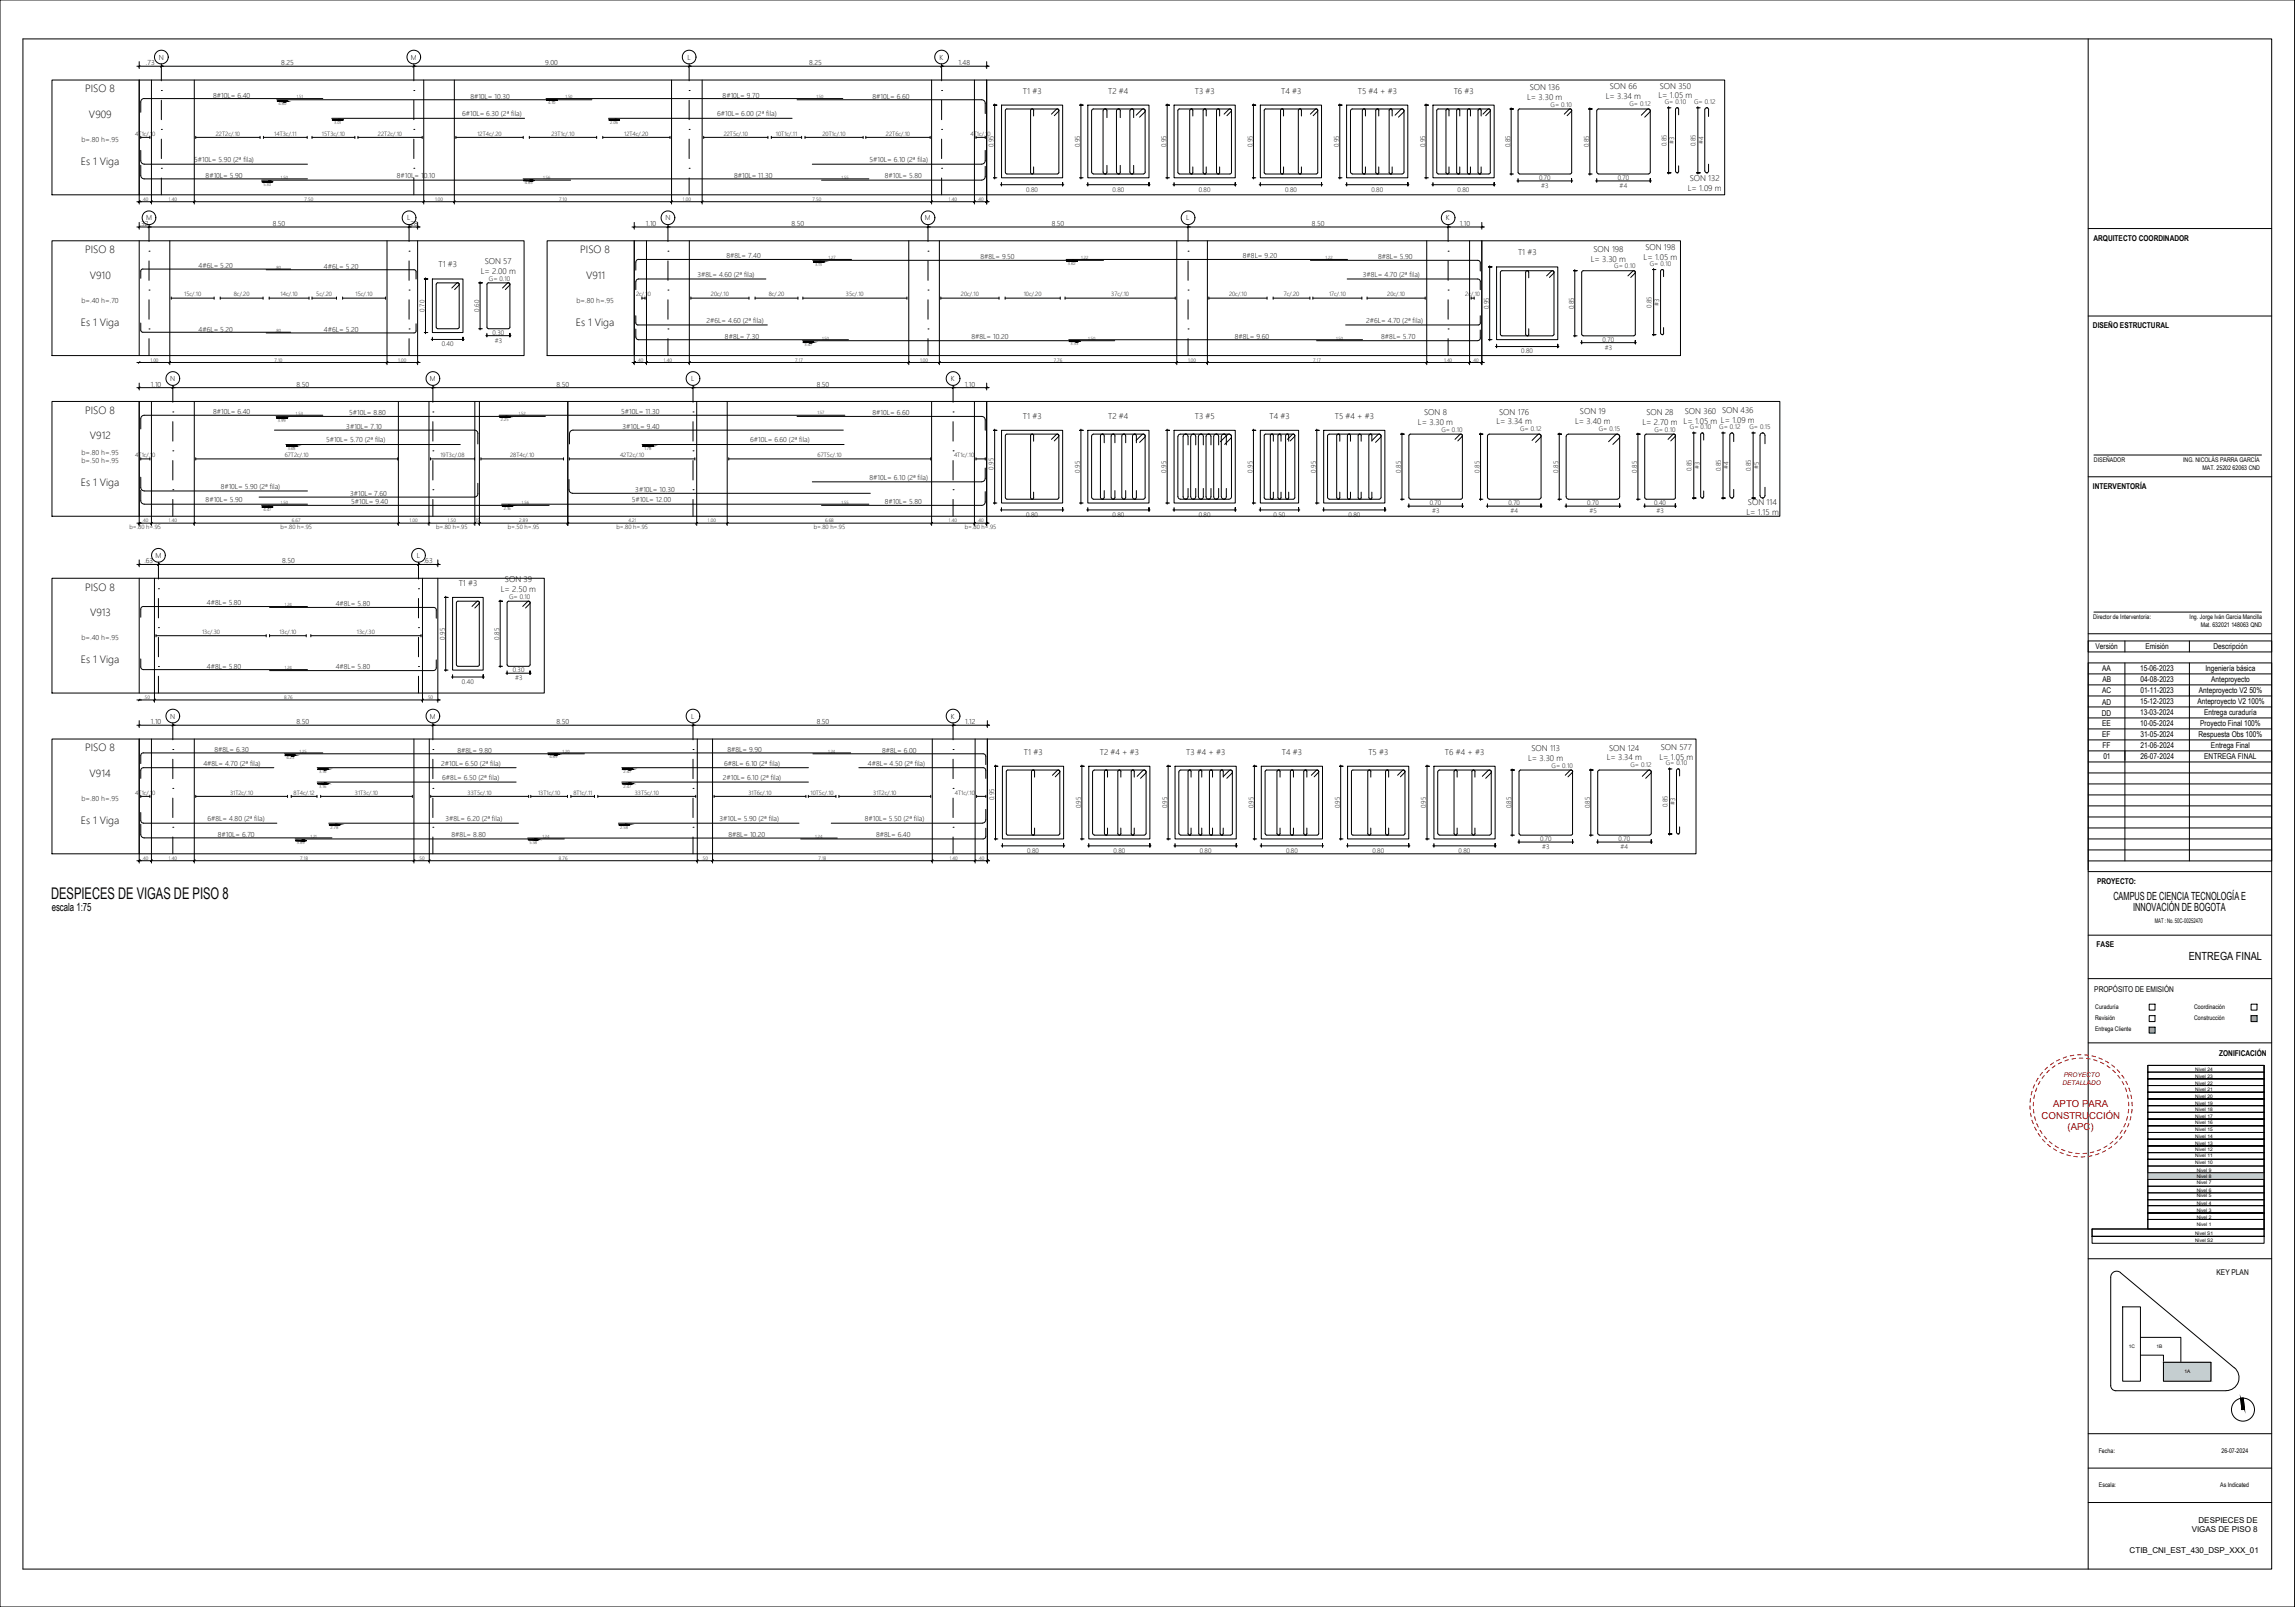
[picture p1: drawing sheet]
<svg xmlns="http://www.w3.org/2000/svg" width="1000mm" height="700mm" viewBox="0 0 1000 700" stroke-linecap="round" stroke-linejoin="round" font-family="sans-serif">
<defs><g id="words">
<text font-size="7" x="22.3" y="391.8">DESPIECES DE VIGAS DE PISO 8</text>
<g font-size="4.9">
<text x="921" y="392">CAMPUS DE CIENCIA TECNOLOGÍA E</text>
<text x="22.5" y="397">escala 1:75</text>
<text x="929.6" y="396.7">INNOVACIÓN DE BOGOTA</text>
<text x="953.9" y="418.2">ENTREGA FINAL</text>
</g>
<g font-size="4.6">
<text x="37.1" y="40.3">PISO 8</text>
<text x="38.8" y="51.3">V909</text>
<text x="35.2" y="71.8">Es 1 Viga</text>
<text x="37.1" y="110.3">PISO 8</text>
<text x="252.9" y="110.3">PISO 8</text>
<text x="39.2" y="121.3">V910</text>
<text x="255.4" y="121.3">V911</text>
<text x="35.2" y="141.8">Es 1 Viga</text>
<text x="251" y="141.8">Es 1 Viga</text>
<text x="37.1" y="180.3">PISO 8</text>
<text x="39.2" y="191.3">V912</text>
<text x="35.2" y="211.8">Es 1 Viga</text>
<text x="37.1" y="257.3">PISO 8</text>
<text x="39.2" y="268.3">V913</text>
<text x="35.2" y="288.8">Es 1 Viga</text>
<text x="37.1" y="327.3">PISO 8</text>
<text x="39" y="338.3">V914</text>
<text x="35.2" y="358.8">Es 1 Viga</text>
</g>
<g font-size="4.2" fill="#f00">
<text x="894.8" y="482.2">APTO PARA</text>
<text x="889.7" y="487.2">CONSTRUCCIÓN</text>
<text x="901" y="492.2">(APC)</text>
</g>
<g font-size="3.6">
<text x="445.8" y="40.7">T1 #3</text>
<text x="482.9" y="40.8">T2 #4</text>
<text x="520.7" y="40.7">T3 #3</text>
<text x="558.3" y="40.7">T4 #3</text>
<text x="591.7" y="40.7">T5 #4 + #3</text>
<text x="633.5" y="40.7">T6 #3</text>
<text x="666.6" y="39.2">SON 136</text>
<text x="701.5" y="39">SON 66</text>
<text x="723.3" y="38.6">SON 350</text>
<text x="665.5" y="43.4">L= 3.30 m</text>
<text x="699.8" y="43.2">L= 3.34 m</text>
<text x="722.8" y="42.9">L= 1.05 m</text>
<text x="735.5" y="83.2">L= 1.09 m</text>
<text x="736.3" y="78.9">SON 132</text>
<text x="661.5" y="111.2">T1 #3</text>
<text x="693.3" y="113.9">L= 3.30 m</text>
<text x="694.4" y="109.7">SON 198</text>
<text x="716.2" y="113.3">L= 1.05 m</text>
<text x="717" y="109.1">SON 198</text>
<text x="191.1" y="116.5">T1 #3</text>
<text x="209.5" y="119.2">L= 2.00 m</text>
<text x="211.2" y="114.9">SON 57</text>
<text x="750.4" y="179.9">SON 436</text>
<text x="445.8" y="182.4">T1 #3</text>
<text x="482.9" y="182.4">T2 #4</text>
<text x="520.7" y="182.4">T3 #5</text>
<text x="553.3" y="182.4">T4 #3</text>
<text x="581.7" y="182.4">T5 #4 + #3</text>
<text x="617.9" y="185.1">L= 3.30 m</text>
<text x="620.6" y="180.9">SON 8</text>
<text x="652.1" y="184.9">L= 3.34 m</text>
<text x="653.3" y="180.6">SON 176</text>
<text x="686.4" y="184.5">L= 3.40 m</text>
<text x="688.5" y="180.3">SON 19</text>
<text x="715.8" y="185.1">L= 2.70 m</text>
<text x="717.5" y="180.9">SON 28</text>
<text x="733.7" y="184.5">L= 1.05 m L= 1.09 m</text>
<text x="734.2" y="180.2">SON 360</text>
<text x="761.7" y="219.9">SON 114</text>
<text x="761" y="224.1">L= 1.15 m</text>
<text x="199.9" y="255.2">T1 #3</text>
<text x="218.3" y="257.9">L= 2.50 m</text>
<text x="220" y="253.6">SON 39</text>
<text x="446.2" y="328.7">T1 #3</text>
<text x="479.3" y="328.7">T2 #4 + #3</text>
<text x="516.9" y="328.7">T3 #4 + #3</text>
<text x="558.7" y="328.7">T4 #3</text>
<text x="596.3" y="328.7">T5 #3</text>
<text x="629.7" y="328.7">T6 #4 + #3</text>
<text x="667.4" y="327.2">SON 113</text>
<text x="701.3" y="326.9">SON 124</text>
<text x="723.7" y="326.5">SON 577</text>
<text x="665.9" y="331.4">L= 3.30 m</text>
<text x="700.2" y="331.2">L= 3.34 m</text>
<text x="723.2" y="330.8">L= 1.05 m</text>
</g>
<g font-size="3.5">
<text x="912.3" y="104.9">ARQUITECTO COORDINADOR</text>
<text x="912.1" y="143">DISEÑO ESTRUCTURAL</text>
<text x="912.1" y="213">INTERVENTORÍA</text>
<text x="913.2" y="282.7">Versión</text>
<text x="934.9" y="282.7">Emisión</text>
<text x="964.6" y="282.7">Descripción</text>
<text x="916.1" y="292.3">AA</text>
<text x="932.6" y="292.3">15-06-2023</text>
<text x="961.1" y="292.3">Ingeniería básica</text>
<text x="916.2" y="297.1">AB</text>
<text x="932.7" y="297.1">04-08-2023</text>
<text x="963.6" y="297.1">Anteproyecto</text>
<text x="916.1" y="301.9">AC</text>
<text x="932.7" y="301.9">01-11-2023</text>
<text x="958.3" y="301.9">Anteproyecto V2 50%</text>
<text x="915.9" y="311.7">DD</text>
<text x="916.1" y="307">AD</text>
<text x="932.6" y="306.5">15-12-2023</text>
<text x="932.6" y="311.5">13-03-2024</text>
<text x="957.6" y="306.6">Anteproyecto V2 100%</text>
<text x="960.5" y="311.5">Entrega curaduría</text>
<text x="916.1" y="316.2">EE</text>
<text x="932.6" y="316.2">10-05-2024</text>
<text x="958.8" y="316.2">Proyecto Final 100%</text>
<text x="916.1" y="321">EF</text>
<text x="932.7" y="321">31-05-2024</text>
<text x="958.1" y="321">Respuesta Obs 100%</text>
<text x="916.2" y="325.8">FF</text>
<text x="932.8" y="325.8">21-06-2024</text>
<text x="963.5" y="325.8">Entrega Final</text>
<text x="916.6" y="330.6">01</text>
<text x="932.8" y="330.6">26-07-2024</text>
<text x="960.6" y="330.6">ENTREGA FINAL</text>
<text x="913.8" y="385.1">PROYECTO:</text>
<text x="913.7" y="412.3">FASE</text>
<text x="912.7" y="432.1">PROPÓSITO DE EMISIÓN</text>
<text x="967.1" y="460.1">ZONIFICACIÓN</text>
<text x="966" y="555.5">KEY PLAN</text>
<text x="958.1" y="663.3">DESPIECES DE</text>
<text x="955.1" y="667.4">VIGAS DE PISO 8</text>
<text x="928.1" y="676.5">CTIB_CNI_EST_430_DSP_XXX_01</text>
</g>
<g font-size="3.1">
<text x="63.6" y="28.4">.73</text>
<text x="69.2" y="25.9">N</text>
<text x="122.6" y="28.4">8.25</text>
<text x="179" y="25.9">M</text>
<text x="237.6" y="28.4">9.00</text>
<text x="299.6" y="25.9">L</text>
<text x="352.6" y="28.4">8.25</text>
<text x="409.4" y="25.9">K</text>
<text x="417.7" y="28.4">1.48</text>
<text x="92.9" y="42.5">8#10L= 6.40</text>
<text x="205" y="43">8#10L= 10.30</text>
<text x="314.9" y="42.5">8#10L= 9.70</text>
<text x="380.3" y="43">8#10L= 6.60</text>
<text x="201.4" y="50.6">6#10L= 6.30 (2ª fila)</text>
<text x="312.5" y="50.6">6#10L= 6.00 (2ª fila)</text>
<text x="35.6" y="61.8">b=.80 h=.95</text>
<text x="84.7" y="70.6">5#10L= 5.90 (2ª fila)</text>
<text x="378.9" y="70.6">5#10L= 6.10 (2ª fila)</text>
<text x="89.6" y="77.7">8#10L= 5.90</text>
<text x="173" y="77.7">8#10L= 10.10</text>
<text x="319.9" y="77.4">8#10L= 11.30</text>
<text x="385.6" y="77.7">8#10L= 5.80</text>
<text x="63.6" y="95.9">M</text>
<text x="177.5" y="95.9">L</text>
<text x="290" y="95.9">N</text>
<text x="403.1" y="95.9">M</text>
<text x="516.9" y="95.9">L</text>
<text x="630.1" y="95.9">K</text>
<text x="60.8" y="98.4">.32</text>
<text x="118.8" y="98.4">8.50</text>
<text x="178.1" y="98.4">.28</text>
<text x="281.5" y="98.4">1.10</text>
<text x="345" y="98.4">8.50</text>
<text x="458.3" y="98.4">8.50</text>
<text x="571.6" y="98.4">8.50</text>
<text x="636.1" y="98.4">1.10</text>
<text x="316.6" y="112.5">8#8L= 7.40</text>
<text x="427.2" y="113">8#8L= 9.50</text>
<text x="541.7" y="112.5">8#8L= 9.20</text>
<text x="600.6" y="113">8#8L= 5.90</text>
<text x="86.5" y="116.8">4#6L= 5.20</text>
<text x="141.2" y="117.1">4#6L= 5.20</text>
<text x="303.9" y="120.6">3#8L= 4.60 (2ª fila)</text>
<text x="593.9" y="120.6">3#8L= 4.70 (2ª fila)</text>
<text x="35.5" y="131.8">b=.40 h=.70</text>
<text x="251.3" y="131.8">b=.80 h=.95</text>
<text x="307.9" y="140.6">2#6L= 4.60 (2ª fila)</text>
<text x="595.3" y="140.6">2#6L= 4.70 (2ª fila)</text>
<text x="86.5" y="144.4">4#6L= 5.20</text>
<text x="141.2" y="144.4">4#6L= 5.20</text>
<text x="315.9" y="147.8">8#8L= 7.30</text>
<text x="423.4" y="147.8">8#8L= 10.20</text>
<text x="538.1" y="147.8">8#8L= 9.60</text>
<text x="601.9" y="147.8">8#8L= 5.70</text>
<text x="74.2" y="166">N</text>
<text x="187.4" y="166">M</text>
<text x="301.2" y="166">L</text>
<text x="414.4" y="166">K</text>
<text x="65.7" y="168.4">1.10</text>
<text x="129.2" y="168.4">8.50</text>
<text x="242.6" y="168.4">8.50</text>
<text x="355.9" y="168.4">8.50</text>
<text x="420.4" y="168.4">1.10</text>
<text x="92.9" y="180.4">8#10L= 6.40</text>
<text x="152.1" y="180.9">5#10L= 8.80</text>
<text x="270.7" y="180.4">5#10L= 11.30</text>
<text x="380.3" y="180.9">8#10L= 6.60</text>
<text x="150.9" y="186.9">3#10L= 7.10</text>
<text x="271.3" y="186.9">3#10L= 9.40</text>
<text x="142.1" y="192.7">5#10L= 5.70 (2ª fila)</text>
<text x="326.9" y="192.7">6#10L= 6.60 (2ª fila)</text>
<text x="35.6" y="198">b=.80 h=.95</text>
<text x="35.6" y="201.8">b=.50 h=.95</text>
<text x="379" y="209">8#10L= 6.10 (2ª fila)</text>
<text x="96.2" y="213">8#10L= 5.90 (2ª fila)</text>
<text x="276.9" y="214.4">3#10L= 10.30</text>
<text x="89.6" y="218.6">8#10L= 5.90</text>
<text x="152.6" y="216">3#10L= 7.60</text>
<text x="153" y="219.4">5#10L= 9.40</text>
<text x="275.3" y="218.7">5#10L= 12.00</text>
<text x="385.6" y="219.4">8#10L= 5.80</text>
<text x="62.9" y="245.4">.63</text>
<text x="67.7" y="243">M</text>
<text x="122.9" y="245.4">8.50</text>
<text x="181.6" y="243">L</text>
<text x="184.7" y="245.4">.63</text>
<text x="90.2" y="263.7">4#8L= 5.80</text>
<text x="146.3" y="264.1">4#8L= 5.80</text>
<text x="35.5" y="278.8">b=.40 h=.95</text>
<text x="90.2" y="291.4">4#8L= 5.80</text>
<text x="146.3" y="291.4">4#8L= 5.80</text>
<text x="65.7" y="315.4">1.10</text>
<text x="74.2" y="312.9">N</text>
<text x="129.2" y="315.4">8.50</text>
<text x="187.4" y="312.9">M</text>
<text x="242.6" y="315.4">8.50</text>
<text x="301.2" y="312.9">L</text>
<text x="355.9" y="315.4">8.50</text>
<text x="414.4" y="312.9">K</text>
<text x="420.6" y="315.4">1.12</text>
<text x="93.5" y="327.5">8#8L= 6.30</text>
<text x="199.4" y="327.9">8#8L= 9.80</text>
<text x="317.1" y="327.5">8#8L= 9.90</text>
<text x="384.4" y="327.9">8#8L= 6.00</text>
<text x="88.6" y="333.5">4#8L= 4.70 (2ª fila)</text>
<text x="192.2" y="333.5">2#10L= 6.50 (2ª fila)</text>
<text x="315.6" y="333.5">6#8L= 6.10 (2ª fila)</text>
<text x="378.2" y="333.5">4#8L= 4.50 (2ª fila)</text>
<text x="192.7" y="339.7">6#8L= 6.50 (2ª fila)</text>
<text x="315" y="339.7">2#10L= 6.10 (2ª fila)</text>
<text x="35.6" y="348.8">b=.80 h=.95</text>
<text x="90.5" y="357.6">6#8L= 4.80 (2ª fila)</text>
<text x="194.1" y="357.6">3#8L= 6.20 (2ª fila)</text>
<text x="313.6" y="357.6">3#10L= 5.90 (2ª fila)</text>
<text x="376.9" y="357.6">8#10L= 5.50 (2ª fila)</text>
<text x="95" y="364.3">8#10L= 6.70</text>
<text x="196.8" y="364.8">8#8L= 8.80</text>
<text x="317.4" y="364.8">8#8L= 10.20</text>
<text x="381.8" y="364.8">8#8L= 6.40</text>
</g>
<g font-size="2.9">
<text x="675.7" y="46.5">G= 0.10</text>
<text x="710.1" y="46.2">G= 0.12</text>
<text x="725.5" y="45.4">G= 0.10</text>
<text x="738.3" y="45.4">G= 0.12</text>
<text x="433" y="64.1" transform="rotate(-90 433 64.1)">0.95</text>
<text x="470.6" y="64.1" transform="rotate(-90 470.6 64.1)">0.95</text>
<text x="508.2" y="64.1" transform="rotate(-90 508.2 64.1)">0.95</text>
<text x="545.8" y="64.1" transform="rotate(-90 545.8 64.1)">0.95</text>
<text x="583.4" y="64.1" transform="rotate(-90 583.4 64.1)">0.95</text>
<text x="621" y="64.1" transform="rotate(-90 621 64.1)">0.95</text>
<text x="658.1" y="64.1" transform="rotate(-90 658.1 64.1)">0.85</text>
<text x="692.4" y="64.1" transform="rotate(-90 692.4 64.1)">0.85</text>
<text x="726.2" y="63.6" transform="rotate(-90 726.2 63.6)">0.85</text>
<text x="729.6" y="62.7" transform="rotate(-90 729.6 62.7)">#3</text>
<text x="738.9" y="63.6" transform="rotate(-90 738.9 63.6)">0.85</text>
<text x="742.3" y="62.8" transform="rotate(-90 742.3 62.8)">#4</text>
<text x="447.2" y="83.5">0.80</text>
<text x="484.8" y="83.5">0.80</text>
<text x="522.4" y="83.5">0.80</text>
<text x="560" y="83.5">0.80</text>
<text x="597.6" y="83.5">0.80</text>
<text x="635.2" y="83.5">0.80</text>
<text x="670.7" y="78.3">0.70</text>
<text x="671.7" y="81.8">#3</text>
<text x="705" y="78.3">0.70</text>
<text x="705.8" y="81.8">#4</text>
<text x="703.5" y="116.9">G= 0.10</text>
<text x="719" y="115.9">G= 0.10</text>
<text x="213.1" y="122.2">G= 0.10</text>
<text x="185" y="135.7" transform="rotate(-90 185 135.7)">0.70</text>
<text x="208.7" y="135.7" transform="rotate(-90 208.7 135.7)">0.60</text>
<text x="648.8" y="134.6" transform="rotate(-90 648.8 134.6)">0.95</text>
<text x="685.8" y="134.6" transform="rotate(-90 685.8 134.6)">0.85</text>
<text x="719.7" y="134.1" transform="rotate(-90 719.7 134.1)">0.85</text>
<text x="723.1" y="133.1" transform="rotate(-90 723.1 133.1)">#3</text>
<text x="214.6" y="145.8">0.30</text>
<text x="215.6" y="149.2">#3</text>
<text x="698.4" y="148.8">0.70</text>
<text x="192.5" y="150.8">0.40</text>
<text x="662.9" y="153.9">0.80</text>
<text x="699.4" y="152.2">#3</text>
<text x="628.1" y="188.1">G= 0.10</text>
<text x="662.5" y="187.9">G= 0.12</text>
<text x="696.8" y="187.5">G= 0.15</text>
<text x="720.9" y="188.1">G= 0.10</text>
<text x="736.5" y="187">G= 0.10</text>
<text x="749.2" y="187">G= 0.12</text>
<text x="762.4" y="187">G= 0.15</text>
<text x="433" y="204.6" transform="rotate(-90 433 204.6)">0.95</text>
<text x="470.6" y="205.8" transform="rotate(-90 470.6 205.8)">0.95</text>
<text x="508.2" y="205.8" transform="rotate(-90 508.2 205.8)">0.95</text>
<text x="545.8" y="205.8" transform="rotate(-90 545.8 205.8)">0.95</text>
<text x="573.4" y="205.8" transform="rotate(-90 573.4 205.8)">0.95</text>
<text x="610.5" y="205.8" transform="rotate(-90 610.5 205.8)">0.85</text>
<text x="644.8" y="205.8" transform="rotate(-90 644.8 205.8)">0.85</text>
<text x="679.1" y="205.8" transform="rotate(-90 679.1 205.8)">0.85</text>
<text x="713.3" y="205.8" transform="rotate(-90 713.3 205.8)">0.85</text>
<text x="737.2" y="205.3" transform="rotate(-90 737.2 205.3)">0.85</text>
<text x="740.6" y="204.3" transform="rotate(-90 740.6 204.3)">#3</text>
<text x="749.9" y="205.3" transform="rotate(-90 749.9 205.3)">0.85</text>
<text x="753.3" y="204.4" transform="rotate(-90 753.3 204.4)">#4</text>
<text x="763" y="205.3" transform="rotate(-90 763 205.3)">0.85</text>
<text x="766.4" y="204.3" transform="rotate(-90 766.4 204.3)">#5</text>
<text x="623.1" y="220">0.70</text>
<text x="657.4" y="220">0.70</text>
<text x="691.6" y="220">0.70</text>
<text x="720.9" y="220">0.40</text>
<text x="447.2" y="225.1">0.80</text>
<text x="484.8" y="225.1">0.80</text>
<text x="522.4" y="225.1">0.80</text>
<text x="555" y="225.1">0.50</text>
<text x="587.6" y="225.1">0.80</text>
<text x="624.1" y="223.4">#3</text>
<text x="658.2" y="223.4">#4</text>
<text x="692.6" y="223.4">#5</text>
<text x="721.9" y="223.4">#3</text>
<text x="221.9" y="260.9">G= 0.10</text>
<text x="193.8" y="278.6" transform="rotate(-90 193.8 278.6)">0.95</text>
<text x="217.6" y="278.6" transform="rotate(-90 217.6 278.6)">0.85</text>
<text x="223.4" y="292.7">0.30</text>
<text x="201.3" y="297.9">0.40</text>
<text x="224.5" y="296.2">#3</text>
<text x="676.1" y="334.4">G= 0.10</text>
<text x="710.5" y="334.2">G= 0.12</text>
<text x="725.9" y="333.3">G= 0.10</text>
<text x="433.2" y="348.5" transform="rotate(-90 433.2 348.5)">0.95</text>
<text x="471" y="352.1" transform="rotate(-90 471 352.1)">0.95</text>
<text x="508.6" y="352.1" transform="rotate(-90 508.6 352.1)">0.95</text>
<text x="546.2" y="352.1" transform="rotate(-90 546.2 352.1)">0.95</text>
<text x="583.8" y="352.1" transform="rotate(-90 583.8 352.1)">0.95</text>
<text x="621.4" y="352.1" transform="rotate(-90 621.4 352.1)">0.95</text>
<text x="658.5" y="352.1" transform="rotate(-90 658.5 352.1)">0.85</text>
<text x="692.8" y="352.1" transform="rotate(-90 692.8 352.1)">0.85</text>
<text x="726.6" y="351.6" transform="rotate(-90 726.6 351.6)">0.85</text>
<text x="730" y="350.6" transform="rotate(-90 730 350.6)">#3</text>
<text x="447.6" y="371.4">0.80</text>
<text x="485.2" y="371.4">0.80</text>
<text x="522.8" y="371.4">0.80</text>
<text x="560.5" y="371.4">0.80</text>
<text x="598" y="371.4">0.80</text>
<text x="635.6" y="371.4">0.80</text>
<text x="671.1" y="366.3">0.70</text>
<text x="672.1" y="369.8">#3</text>
<text x="705.4" y="366.3">0.70</text>
<text x="706.2" y="369.8">#4</text>
</g>
<g font-size="2.8">
<text x="912.5" y="201">DISEÑADOR</text>
<text x="951.4" y="201.3">ING. NICOLÁS PARRA GARCÍA</text>
<text x="959.8" y="204.5">MAT. 25202 62063 CND</text>
<text x="912.1" y="269.4">Director de Interventoria:</text>
<text x="954.2" y="269.6">Ing. Jorge Iván Garcia Mancilla</text>
<text x="959" y="272.9">Mat. 632021 148063 QND</text>
<text x="939" y="402.1">MAT : No. 50C-00252470</text>
<text x="913.1" y="439.3">Curaduría</text>
<text x="956.1" y="439.3">Coordinación</text>
<text x="913" y="444.3">Revisión</text>
<text x="913" y="449.2">Entrega Cliente</text>
<text x="956.1" y="444.3">Construcción</text>
<text x="914.6" y="632.8">Fecha:</text>
<text x="968.1" y="632.8">26-07-2024</text>
<text x="914.7" y="647.5">Escala:</text>
<text x="967.5" y="647.7">As Indicated</text>
</g>
<g font-size="2.8" fill="#f00">
<text x="898.9" y="472.5">DETALLADO</text>
<text x="899.3" y="469.2">PROYECTO</text>
</g>
<g font-size="2.7">
<text x="59" y="59">4T1c/.10</text>
<text x="94.1" y="59">22T2c/.10</text>
<text x="119.5" y="59">14T3c/.11</text>
<text x="140.3" y="59">15T3c/.10</text>
<text x="164.7" y="59">22T2c/.10</text>
<text x="208.1" y="59">12T4c/.20</text>
<text x="240.3" y="59">23T1c/.10</text>
<text x="272" y="59">12T4c/.20</text>
<text x="315.4" y="59">22T5c/.10</text>
<text x="338.2" y="59">10T1c/.11</text>
<text x="358.4" y="59">20T1c/.10</text>
<text x="386.1" y="59">22T6c/.10</text>
<text x="423" y="59">4T1c/.10</text>
<text x="80.3" y="129">15c/.10</text>
<text x="101.9" y="129">8c/.20</text>
<text x="122.3" y="129">14c/.10</text>
<text x="137.8" y="129">5c/.20</text>
<text x="155" y="129">15c/.10</text>
<text x="277.2" y="129">2c/.10</text>
<text x="309.8" y="129">20c/.10</text>
<text x="335" y="129">8c/.20</text>
<text x="368.6" y="129">35c/.10</text>
<text x="418.8" y="129">20c/.10</text>
<text x="446.1" y="129">10c/.20</text>
<text x="484.3" y="129">37c/.10</text>
<text x="535.6" y="129">20c/.10</text>
<text x="559.4" y="129">7c/.20</text>
<text x="579.2" y="129">17c/.10</text>
<text x="604.5" y="129">20c/.10</text>
<text x="638.6" y="129">2c/.10</text>
<text x="59" y="199.1">4T1c/.10</text>
<text x="124.1" y="199.1">67T2c/.10</text>
<text x="191.9" y="199.1">19T3c/.08</text>
<text x="222.3" y="199.1">28T4c/.10</text>
<text x="270.2" y="199.1">42T2c/.10</text>
<text x="356.3" y="199.1">67T5c/.10</text>
<text x="415.8" y="199.1">4T1c/.10</text>
<text x="56.4" y="230.6">b=.80 h=.95</text>
<text x="122.3" y="230.6">b=.80 h=.95</text>
<text x="190" y="230.6">b=.80 h=.95</text>
<text x="221.3" y="230.6">b=.50 h=.95</text>
<text x="268.6" y="230.6">b=.80 h=.95</text>
<text x="354.6" y="230.6">b=.80 h=.95</text>
<text x="420.5" y="230.6">b=.80 h=.95</text>
<text x="88.1" y="276.1">13c/.30</text>
<text x="121.8" y="276.1">13c/.10</text>
<text x="155.6" y="276.1">13c/.30</text>
<text x="59" y="346">4T1c/.10</text>
<text x="100.2" y="346">31T2c/.10</text>
<text x="127.9" y="346">8T4c/.12</text>
<text x="154.6" y="346">31T3c/.10</text>
<text x="203.8" y="346">33T5c/.10</text>
<text x="234.5" y="346">13T1c/.10</text>
<text x="249.9" y="346">8T1c/.11</text>
<text x="276.6" y="346">33T5c/.10</text>
<text x="326.1" y="346">31T6c/.10</text>
<text x="353.2" y="346">10T5c/.10</text>
<text x="380.5" y="346">31T2c/.10</text>
<text x="416.1" y="346.4">4T1c/.10</text>
</g>
<g font-size="2.2">
<text x="61.9" y="87.5">.40</text>
<text x="73.6" y="87.5">1.40</text>
<text x="132.8" y="87.5">7.50</text>
<text x="189.6" y="87.5">1.00</text>
<text x="243.6" y="87.5">7.10</text>
<text x="297.6" y="87.5">1.00</text>
<text x="354.1" y="87.5">7.50</text>
<text x="413.6" y="87.5">1.40</text>
<text x="425.9" y="87.5">.40</text>
<text x="65.6" y="157.5">1.00</text>
<text x="119.6" y="157.5">7.10</text>
<text x="173.6" y="157.5">1.00</text>
<text x="277.7" y="157.5">.40</text>
<text x="289.3" y="157.5">1.40</text>
<text x="346.5" y="157.5">7.17</text>
<text x="400.9" y="157.5">1.00</text>
<text x="459.2" y="157.5">7.76</text>
<text x="517.7" y="157.5">1.00</text>
<text x="572.2" y="157.5">7.17</text>
<text x="629.3" y="157.5">1.40</text>
<text x="641.7" y="157.5">.40</text>
<text x="61.9" y="227.5">.40</text>
<text x="73.6" y="227.5">1.40</text>
<text x="127.2" y="227.5">6.67</text>
<text x="178.5" y="227.5">1.00</text>
<text x="195.2" y="227.5">1.50</text>
<text x="206.8" y="227.5">.15</text>
<text x="226.3" y="227.5">2.89</text>
<text x="273.9" y="227.6">4.21</text>
<text x="308.5" y="227.5">1.00</text>
<text x="359.5" y="227.5">6.68</text>
<text x="413.6" y="227.5">1.40</text>
<text x="425.9" y="227.5">.40</text>
<text x="62.6" y="304.5">.50</text>
<text x="123.8" y="304.5">8.76</text>
<text x="186.1" y="304.5">.50</text>
<text x="61.9" y="374.5">.40</text>
<text x="73.6" y="374.5">1.40</text>
<text x="130.8" y="374.5">7.18</text>
<text x="182.3" y="374.5">.50</text>
<text x="243.5" y="374.5">8.76</text>
<text x="305.8" y="374.5">.50</text>
<text x="356.7" y="374.5">7.18</text>
<text x="413.9" y="374.5">1.40</text>
<text x="426.2" y="374.5">.40</text>
</g>
<g font-size="2.1">
<text x="956.7" y="466.3">Nivel 24</text>
<text x="956.7" y="472.5">Nivel 22</text>
<text x="956.7" y="469.4">Nivel 23</text>
<text x="956.7" y="478.1">Nivel 20</text>
<text x="956.7" y="475.2">Nivel 21</text>
<text x="956.7" y="484">Nivel 18</text>
<text x="956.7" y="481.2">Nivel 19</text>
<text x="956.7" y="489.7">Nivel 16</text>
<text x="956.7" y="487.1">Nivel 17</text>
<text x="956.7" y="495.5">Nivel 14</text>
<text x="956.7" y="492.5">Nivel 15</text>
<text x="956.7" y="501.5">Nivel 12</text>
<text x="956.7" y="498.5">Nivel 13</text>
<text x="956.7" y="507">Nivel 10</text>
<text x="956.7" y="504.1">Nivel 11</text>
<text x="957.3" y="515.8">Nivel 7</text>
<text x="957.3" y="512.9">Nivel 8</text>
<text x="957.3" y="510.3">Nivel 9</text>
<text x="957.3" y="521.5">Nivel 5</text>
<text x="957.3" y="519">Nivel 6</text>
<text x="957.3" y="527.7">Nivel 3</text>
<text x="957.3" y="524.7">Nivel 4</text>
<text x="957.3" y="530.7">Nivel 2</text>
<text x="956.6" y="537.9">Nivel S1</text>
<text x="957.3" y="534.1">Nivel 1</text>
<text x="956.6" y="540.8">Nivel S2</text>
<text x="927.7" y="587.1">1C</text>
<text x="939.8" y="587.1">1B</text>
<text x="952" y="598.1">1A</text>
</g>
<g font-size="1.9">
<text x="121.4" y="45.8">4.80</text>
<text x="129.3" y="42.9">1.51</text>
<text x="238.9" y="45.3">4.10</text>
<text x="246.4" y="42.9">1.50</text>
<text x="355.8" y="42.9">1.50</text>
<text x="145.6" y="53.9">3.01</text>
<text x="265.9" y="53.9">2.06</text>
<text x="122.4" y="77.9">1.50</text>
<text x="236.8" y="77.9">1.56</text>
<text x="366.8" y="77.9">1.55</text>
<text x="114.8" y="80.8">5.30</text>
<text x="228.8" y="80.3">4.85</text>
<text x="361.1" y="112.9">1.27</text>
<text x="471.2" y="112.9">1.22</text>
<text x="577.6" y="112.9">1.22</text>
<text x="120.1" y="117">.80</text>
<text x="355.2" y="115.8">3.13</text>
<text x="465.4" y="115.4">3.62</text>
<text x="120.1" y="144.5">.80</text>
<text x="358.2" y="147.9">1.50</text>
<text x="474.2" y="147.9">1.50</text>
<text x="582.2" y="147.9">1.50</text>
<text x="350.6" y="150.8">3.47</text>
<text x="466.6" y="150.4">3.53</text>
<text x="121.1" y="183.8">3.99</text>
<text x="129" y="180.8">1.53</text>
<text x="218.3" y="183.2">2.25</text>
<text x="226.1" y="180.8">1.52</text>
<text x="356.2" y="180.3">1.57</text>
<text x="125.4" y="196">3.68</text>
<text x="280.8" y="196">1.78</text>
<text x="122.4" y="219.6">1.50</text>
<text x="227.4" y="219.6">1.56</text>
<text x="366.8" y="219.6">1.55</text>
<text x="114.8" y="222.5">4.47</text>
<text x="219.5" y="222">2.16</text>
<text x="124.1" y="264">1.24</text>
<text x="124.1" y="291.6">1.24</text>
<text x="130.6" y="327.8">1.25</text>
<text x="245.2" y="327.8">1.20</text>
<text x="360.9" y="327.8">1.24</text>
<text x="124.8" y="330.7">4.23</text>
<text x="239.5" y="330.3">4.89</text>
<text x="139.1" y="336.8">3.16</text>
<text x="271.7" y="336.8">2.47</text>
<text x="139.1" y="343">3.16</text>
<text x="271.7" y="343">2.47</text>
<text x="135.3" y="364.9">1.21</text>
<text x="144.1" y="360.9">2.78</text>
<text x="236.3" y="364.9">1.24</text>
<text x="270.3" y="360.9">2.58</text>
<text x="355.3" y="364.9">1.24</text>
<text x="129.4" y="367.8">3.89</text>
<text x="230.7" y="367.4">5.58</text>
</g>
</g></defs>
<!-- layer: SECC -->
<g fill="none" stroke="#000" stroke-width=".44">
<path d="M22.6 34.9h729v50h-729zM60.7 34.9v50M66 34.9v50M84.7 34.9v50M184.7 34.9v50M198 34.9v50M292.7 34.9v50M306 34.9v50M406 34.9v50M424.6 34.9v50M430 34.9v50M436.5 45.8h26.6v31.6h-26.6z"/>
<path d="M474 45.8h26.7v31.6h-26.7zM511.6 45.8h26.7v31.6h-26.7zM549.2 45.8h26.7v31.6h-26.7zM586.8 45.8h26.7v31.6h-26.7zM624.5 45.8h26.6v31.6h-26.6zM22.6 104.9h205.8v50h-205.8zM60.7 104.9v50M74 104.9v50M168.7 104.9v50M182 104.9v50M238.4 104.9h493.9v50h-493.9zM276.4 104.9v50"/>
<path d="M281.7 104.9v50M300.4 104.9v50M396 104.9v50M409.4 104.9v50M512.8 104.9v50M526.2 104.9v50M621.7 104.9v50M640.4 104.9v50M645.8 104.9v50M652.2 116.3h26.7v31.6h-26.7zM188.4 121.5h13.4v23.3h-13.4zM22.6 174.9h753v49.9h-753z"/>
<path d="M60.7 174.9v49.9M66 174.9v49.9M84.7 174.9v49.9M173.6 174.9v49.9M186.9 174.9v49.9M206.9 174.9v49.9M208.9 174.9v49.9M247.4 174.9v49.9M303.6 174.9v49.9M316.9 174.9v49.9M406 174.9v49.9M424.6 174.9v49.9"/>
<path d="M430 174.9v49.9M436.5 187.4h26.6v31.7h-26.6zM474 187.4h26.7v31.7h-26.7zM511.6 187.4h26.7v31.7h-26.7zM549.2 187.4h16.7v31.7h-16.7zM576.8 187.4h26.7v31.7h-26.7zM22.6 251.9h214.6v50h-214.6zM60.7 251.9v50M67.3 251.9v50M184.1 251.9v50M190.8 251.9v50M197.2 260.2h13.4v31.7h-13.4z"/>
<path d="M22.6 321.9h716.5v50h-716.5zM60.7 321.9v50M66 321.9v50M84.7 321.9v50M180.4 321.9v50M187.1 321.9v50M303.9 321.9v50M310.5 321.9v50M406.3 321.9v50M424.9 321.9v50M430.3 321.9v50M436.8 333.7h26.7v31.7h-26.7z"/>
<path d="M474.5 333.7h26.6v31.7h-26.6zM512.1 333.7h26.6v31.7h-26.6zM549.7 333.7h26.6v31.7h-26.6zM587.2 333.7h26.7v31.7h-26.7zM624.9 333.7h26.7v31.7h-26.7z"/>
<circle cx="70.3" cy="24.8" r="3"/>
<circle cx="180.3" cy="24.8" r="2.98"/>
<circle cx="300.3" cy="24.9" r="2.99"/>
<circle cx="410.3" cy="24.8" r="3"/>
<circle cx="64.9" cy="94.9" r="2.99"/>
<circle cx="178.3" cy="94.9" r="3"/>
<circle cx="291.1" cy="94.9" r="3"/>
<circle cx="404.4" cy="94.9" r="3"/>
<circle cx="517.7" cy="94.9" r="2.99"/>
<circle cx="631.1" cy="94.9" r="2.99"/>
<circle cx="75.3" cy="164.9" r="2.99"/>
<circle cx="188.6" cy="164.9" r="2.99"/>
<circle cx="302" cy="164.8" r="2.98"/>
<circle cx="415.3" cy="164.8" r="3"/>
<circle cx="69.1" cy="241.8" r="3"/>
<circle cx="182.4" cy="241.9" r="2.99"/>
<circle cx="75.3" cy="311.9" r="2.99"/>
<circle cx="188.6" cy="311.9" r="2.99"/>
<circle cx="302" cy="311.9" r="2.98"/>
<circle cx="415.3" cy="311.9" r="3"/>
</g>
<!-- layer: Refuerzo -->
<g fill="none" stroke="#000" stroke-width=".44">
<path d="M120.6 43.4h137.3M140.7 42.9h-77.9l-.8 .3-.6 .7-.1 5M144.6 51.5h84M238 42.9h129.3M265.2 51.5h80M347.3 43.4h80.5l.9 .3 .6 .8v5M438.1 48.1v27M438.8 47.5h22M438.8 47.4l-.7 .7M449.1 48.1v27l.7 .6M449.8 47.4l-.7 .7M449.8 47.4l.7 .7"/>
<path d="M450.4 48.1v2.4M460.8 47.4l.6 .4-.2 .7M461.2 48.6l-1.8 1.8M461.4 48.1l-.2-.5-.7-.1-2.3 2.2M461.4 48.1v27l-.6 .6M475.7 48.3v26.6M476.5 47.5h21.7M476.6 47.4l-.6 .3-.3 .6M480.7 48.3v26.6M480.7 48.3a.83 .83 0 0 1 .9-.9 .83 .83 0 0 1 .8 .9v2.9M488.2 51.2v-2.9a.83 .83 0 0 0-.8-.9 .83 .83 0 0 0-.8 .9l-.1 26.6a.85 .85 0 0 0 .9 .8 .85 .85 0 0 0 .8-.8v-2.9M492.4 48.3v26.6"/>
<path d="M492.4 48.3a.83 .83 0 0 1 .8-.9 .83 .83 0 0 1 .9 .9l-.1 2.9M498.2 47.4a.83 .83 0 0 1 .8 .5 .83 .83 0 0 1-.2 .9M498.8 48.9l-2.2 2.1M499 48.3v26.6M499.1 48.3a.83 .83 0 0 0-.5-.8 .83 .83 0 0 0-.9 .2l-2.6 2.5M513.3 48.1v27M514 47.5h22M514 47.4l-.7 .7M518.5 48.1v27a.66 .66 0 0 0 .7 .6 .66 .66 0 0 0 .6-.6v-2.4M519.8 48.1a.66 .66 0 0 0-.6-.7 .66 .66 0 0 0-.7 .7M519.8 48.1v2.4M524.3 48.1v27"/>
<path d="M525.7 48.1a.66 .66 0 0 0-.7-.7 .66 .66 0 0 0-.7 .7M525.7 48.1v2.4M530.1 48.1l.1 27a.66 .66 0 0 0 .6 .6 .66 .66 0 0 0 .7-.6v-2.4M531.5 48.1a.66 .66 0 0 0-.7-.7 .66 .66 0 0 0-.6 .7M531.5 48.1v2.4M535.5 47.6l-2.1 2.1M535.5 47.6l.8-.1 .4 .6M536 47.4l.5 .2 .1 .7-1.9 2.1M536.7 48.1v27l-.7 .6M550.9 48.1v27l.7 .6M551.6 47.5h22M551.6 47.4l-.7 .7"/>
<path d="M558 48.1v27a.66 .66 0 0 0 .7 .6 .66 .66 0 0 0 .7-.6v-2.4M559.4 48.1a.66 .66 0 0 0-.7-.7 .66 .66 0 0 0-.7 .7M559.4 48.1v2.4M565.8 48.1v27M567.1 48.1a.66 .66 0 0 0-.6-.7 .66 .66 0 0 0-.7 .7M567.1 48.1v2.4M573.1 47.6l-2.1 2.1M573.1 47.6l.7-.1 .5 .6M573.6 47.4l.5 .2 .1 .7-1.9 2.1M574.3 48.1v27l-.7 .6M589.4 47.5h21.6M589.4 47.4l-.6 .3-.3 .6 .1 26.6 .2 .6 .6 .2"/>
<path d="M593.7 48.1v27M595 48.1a.66 .66 0 0 0-.6-.7 .66 .66 0 0 0-.7 .7M595 48.1v2.4M599.5 48.1l.1 27a.66 .66 0 0 0 .6 .6 .66 .66 0 0 0 .7-.6l-.1-2.4M600.8 48.1v2.4M600.9 48.1a.66 .66 0 0 0-.7-.7 .66 .66 0 0 0-.6 .7M605.4 48.1v27a.66 .66 0 0 0 .6 .6 .66 .66 0 0 0 .7-.6v-2.4M606.7 48.1a.66 .66 0 0 0-.7-.7 .66 .66 0 0 0-.6 .7M606.7 48.1v2.4M607.9 50.2l2.5-2.5a.83 .83 0 0 1 .9-.2 .83 .83 0 0 1 .5 .8v26.6l-.2 .6-.6 .2M611 47.4a.83 .83 0 0 1 .8 .5 .83 .83 0 0 1-.2 .9M611.6 48.9l-2.2 2.1"/>
<path d="M626.1 48.1l.1 27 .6 .6M626.8 47.5h22M626.8 47.4l-.6 .7M630.1 48.1v27a.68 .68 0 0 0 .7 .6 .68 .68 0 0 0 .7-.6l-.1-2.4M631.4 48.1v2.4M631.5 48.1a.68 .68 0 0 0-.7-.7 .68 .68 0 0 0-.7 .7M634.8 48.1v27a.66 .66 0 0 0 .7 .6 .66 .66 0 0 0 .6-.6v-2.4M636.1 48.1a.66 .66 0 0 0-.6-.7 .66 .66 0 0 0-.7 .7M636.1 48.1v2.4M639.4 48.1v27M640.8 48.1a.66 .66 0 0 0-.7-.7 .66 .66 0 0 0-.6 .7M640.8 48.1v2.4"/>
<path d="M644.1 48.1v27M645.5 48.1a.66 .66 0 0 0-.7-.7 .66 .66 0 0 0-.7 .7M645.5 48.1v2.4M648.8 47.4l.5 .2 .1 .7-2 2.1M649.4 48.1l.1 27-.7 .6M649.5 48.1l-.2-.5-.7-.1-2.3 2.2M661.5 48.1v27M662.2 47.5h22M662.2 47.4l-.6 .7M684.3 47.4l.4 .2 .2 .7-2 2.1M684.9 48.1l-.2-.5-.7-.1-2.3 2.2M684.9 48.1v27l-.6 .6"/>
<path d="M696.7 47.5h21.6M696.7 47.4l-.6 .3-.3 .6 .1 26.6 .2 .6 .6 .2M715.3 50.2l2.4-2.5a.83 .83 0 0 1 .9-.2 .83 .83 0 0 1 .6 .8v26.6l-.3 .6-.6 .2M718.3 47.4a.83 .83 0 0 1 .8 .5 .83 .83 0 0 1-.2 .9M718.9 48.9l-2.2 2.1M731.5 50v-2.4a.66 .66 0 0 0-.6-.7 .66 .66 0 0 0-.7 .7v27a.68 .68 0 0 0 .7 .6 .68 .68 0 0 0 .6-.6v-2.4M744.6 47.8v2.9M744.6 47.7a.83 .83 0 0 0-.8-.8 .83 .83 0 0 0-.9 .8v26.7a.85 .85 0 0 0 .9 .8 .85 .85 0 0 0 .8-.8M61.3 76.4l.7 1.2 .8 .3h71.2M61.3 65.5l.1 4.9 .6 .8 .8 .3h71.2M61.3 71.9v4.5M114 78.5h134.7"/>
<path d="M228 77.9h150.6M429.3 65.5v4.9l-.6 .8-.9 .3h-73.8M429.3 72.4v5l-.6 .7-.9 .3-69.8 .1M438.1 75.1l.7 .6M438.8 75.8h22M450.4 72.7v2.4M450.5 75.1l-.7 .6M475.7 74.9l.3 .6 .6 .2M476.5 75.8h21.7M482.4 72v2.9a.83 .83 0 0 1-.8 .8 .83 .83 0 0 1-.9-.8M494 72l.1 2.9a.83 .83 0 0 1-.9 .8 .83 .83 0 0 1-.8-.8M499.1 74.9l-.3 .6-.6 .2"/>
<path d="M513.3 75.1l.7 .6M514 75.8h22M525.7 72.7v2.4a.66 .66 0 0 1-.7 .6 .66 .66 0 0 1-.7-.6M551.6 75.8h22M567.1 72.7v2.4a.66 .66 0 0 1-.6 .6 .66 .66 0 0 1-.7-.6M589.4 75.8h21.6M595 72.7v2.4a.66 .66 0 0 1-.6 .6 .66 .66 0 0 1-.7-.6M626.8 75.8h22M640.8 72.7v2.4a.66 .66 0 0 1-.7 .6 .66 .66 0 0 1-.6-.6M645.5 72.7v2.4a.66 .66 0 0 1-.7 .6 .66 .66 0 0 1-.7-.6M661.6 75.1l.6 .6M662.2 75.8h22"/>
<path d="M696.7 75.8h21.6M744.6 71.5v2.9M62.2 117.2h64.5M62.3 117.2l-.9 .5-.1 3.5M116 117.5h64.4l.7 .3 .3 .6M181.3 118.4v3.1M277.1 114.1v3.6M354.2 113.4h126.7M371.1 113h-92.8l-.7 .2-.5 .9M464.6 113h122.6M571.1 113.4h72.9l.9 .5 .2 .6M645.1 114.6v3.4"/>
<path d="M653.8 118.6v27M653.9 118.6l.6-.7 22.3 .1 .4 .8-2 2M664.8 118.6l.1 27a.66 .66 0 0 0 .6 .6 .66 .66 0 0 0 .7-.6v-2.4M666.2 118.6a.66 .66 0 0 0-.7-.7 .66 .66 0 0 0-.6 .7M666.2 118.6v2.4M676.1 118.1l-2.1 2.1M676.1 118.1l.7-.1 .4 .6M677.2 118.6v27l-.6 .6M689.3 118.6v27l.7 .6M689.3 118.6l.7-.7 22.2 .1 .4 .8-2 2M712.6 118.6l-.2-.5-.7-.1-2.3 2.2M712.6 118.6v27l-.6 .6"/>
<path d="M723.6 118.1v27M725 118.1v2.4M725 118.1a.66 .66 0 0 0-.7-.7 .66 .66 0 0 0-.6 .7M190.8 123.2h8.6M190.8 123.2l-.7 .6v18.7l.7 .7 8.7-.1 .6-.4v-19.1l-.9-.4-2.3 2.2M199.5 123.2l.4 .2 .2 .7-2 2M212.9 123.2h8.6M212.9 123.2l-.7 .6 .1 18.9 .6 .4 8.6 .1M219 125.4l2.3-2.2 .9 .4v18.9l-.6 .6M221.6 123.2l.4 .2 .2 .7-2 2M277.1 137.5v3.5l.9 .5M277.1 122.7v3.5"/>
<path d="M333.8 121.5h-55.5l-.7 .2-.5 1M587.1 121.5h56.9l.6 .2 .5 .6v3.9M645.1 137.5l-.1 3.5-.8 .5h-57.8M61.3 140.7l.1 3.5 .9 .5h64.4M181.3 141v3.1M181.4 144.1l-.3 .6-.7 .3h-64.4M277.1 143.3v3.5M277.1 146.8l.2 .7 1 .5h91.4M278 141.5h56.4M349.8 148.4h136M465.8 148h128M645.1 143.7v3.9l-.5 .5-.6 .3h-70.3"/>
<path d="M653.9 145.6l.6 .6M654.5 146.3h22M689.9 146.3h22.1M725 142.7v2.4M725 145.1a.66 .66 0 0 1-.7 .6 .66 .66 0 0 1-.6-.6M119.6 187.3h87.2l1.2 .7 .3 .8M120.4 181.4h117.3M124.6 193.6h76M140.7 180.9h-77.9l-.8 .3-.6 .7-.1 4.9M208.2 188.9v4.5M217.5 180.9h150.7M248.2 188.9v4.5"/>
<path d="M279.8 193.6h88M347.3 181.4h80.5l.9 .3 .6 .7v5M367.5 187.3h-117.8l-1.2 .7-.3 .8M438.1 189.8v27M438.1 189.7l.7-.6h22l.6 .4-.2 .7M449.8 189.1l-.7 .6v27.1M449.8 189.1l.7 .6M450.4 189.8v2.4M458.2 191.4l2.3-2.3 .9 .4v27.3M461.2 190.2l-1.8 1.8M475.7 189.9v26.7M475.7 189.9l.3-.6 .6-.2h21.6a.83 .83 0 0 1 .8 .5 .83 .83 0 0 1-.2 .9"/>
<path d="M481.2 192.8v-2.9a.83 .83 0 0 0-.8-.8 .83 .83 0 0 0-.8 .8v26.7a.83 .83 0 0 0 .8 .8 .83 .83 0 0 0 .8-.8v-2.9M484.2 189.9v26.7M484.3 189.9a.83 .83 0 0 1 .8-.8 .83 .83 0 0 1 .8 .8v2.9M488.9 189.9v26.7M488.9 189.9a.83 .83 0 0 1 .8-.8 .83 .83 0 0 1 .9 .8v2.9M495.2 192.8v-2.9a.83 .83 0 0 0-.8-.8 .83 .83 0 0 0-.8 .8l-.1 26.7a.85 .85 0 0 0 .9 .8 .85 .85 0 0 0 .8-.8v-2.9M498.8 190.5l-2.2 2.2M499 189.9v26.7M499.1 189.9a.83 .83 0 0 0-.5-.8 .83 .83 0 0 0-.9 .2l-2.6 2.5M513.3 190.2v26.1M513.3 190.2l.2-.7 .9-.4h21.2a1.08 1.08 0 0 1 1 .6 1.08 1.08 0 0 1-.3 1.2M515.6 190.2v26.1a1.08 1.08 0 0 0 1.1 1.1 1.08 1.08 0 0 0 1-1.1v-3.6"/>
<path d="M515.6 190.2a1.08 1.08 0 0 1 1.1-1.1 1.08 1.08 0 0 1 1 1.1M517.7 190.2v3.6M518.9 190.2v26.1a1.08 1.08 0 0 0 1.1 1.1 1.08 1.08 0 0 0 1.1-1.1v-3.6M518.9 190.2a1.08 1.08 0 0 1 1.1-1.1 1.08 1.08 0 0 1 1.1 1.1M521.1 190.2v3.6M522.2 190.2v26.1M522.3 190.2a1.08 1.08 0 0 1 1-1.1 1.08 1.08 0 0 1 1.1 1.1M524.4 190.2v3.6M525.6 190.2a1.08 1.08 0 0 1 1-1.1 1.08 1.08 0 0 1 1.1 1.1M525.6 190.2v26.1a1.08 1.08 0 0 0 1 1.1 1.08 1.08 0 0 0 1.1-1.1v-3.6M527.7 190.2v3.6M528.9 190.2v26.1a1.08 1.08 0 0 0 1.1 1.1 1.08 1.08 0 0 0 1.1-1.1v-3.6"/>
<path d="M528.9 190.2a1.08 1.08 0 0 1 1.1-1.1 1.08 1.08 0 0 1 1.1 1.1M531.1 190.2v3.6M532.2 190.2v26.1M532.3 190.2a1.08 1.08 0 0 1 1-1.1 1.08 1.08 0 0 1 1.1 1.1M534.4 190.2v3.6M534.8 189.4l-3 3M534.8 189.4a1.08 1.08 0 0 1 1.2-.2 1.08 1.08 0 0 1 .7 1M536.3 190.9l-2.6 2.7M536.7 190.2v26.1l-.5 .9-.6 .2M554.9 192.2v-2.5a.66 .66 0 0 0-.7-.6 .66 .66 0 0 0-.6 .6v27.1M558.2 192.2v-2.5a.66 .66 0 0 0-.6-.6 .66 .66 0 0 0-.7 .6v27.1M560.2 189.8v27"/>
<path d="M560.3 189.7a.66 .66 0 0 1 .6-.6 .66 .66 0 0 1 .7 .6v2.5M561 191.4l2.4-2.3 .8 .4 .1 27.3M564 190.2l-1.7 1.8M564.1 190.2l.1-.7-.6-.4h-12l-.6 .4-.1 27.3M583.9 192.2v-2.5a.66 .66 0 0 0-.7-.6 .66 .66 0 0 0-.7 .6v27.1M587.2 189.8v27M587.2 189.7a.66 .66 0 0 1 .7-.6 .66 .66 0 0 1 .6 .6v2.5M593.2 192.2v-2.5a.68 .68 0 0 0-.7-.6 .68 .68 0 0 0-.6 .6v27.1M596.5 189.8v27M597.8 189.8v2.4M597.9 189.7a.66 .66 0 0 0-.7-.6 .66 .66 0 0 0-.6 .6M598 191.8l2.4-2.5a.83 .83 0 0 1 .9-.2 .83 .83 0 0 1 .6 .8v26.7l-.3 .6-.6 .2"/>
<path d="M601.6 190.5l-2.2 2.2M601.6 190.5a.83 .83 0 0 0 .2-.9 .83 .83 0 0 0-.8-.5h-21.6l-.6 .2-.3 .6v26.7l.3 .6 .6 .2M614 189.8v27M634.1 191.4l2.3-2.3 .8 .4 .1 27.3M636.6 189.1h-21.9l-.7 .6M636.6 189.1l.5 .2 .1 .7-1.9 2M667.6 191.8l2.6-2.5a.83 .83 0 0 1 .9-.2 .83 .83 0 0 1 .5 .8v26.7l-.3 .6-.5 .2M671.3 190.5l-2.1 2.2M671.3 190.5a.83 .83 0 0 0 .2-.9 .83 .83 0 0 0-.8-.5h-21.6l-.6 .2-.3 .6 .1 26.7 .2 .6 .6 .2M682.5 190.2l.2-.7 .9-.4h21.1a1.08 1.08 0 0 1 1 .6 1.08 1.08 0 0 1-.2 1.2M682.5 190.2v26.1l.4 .9 .7 .2M704 189.4l-3 3"/>
<path d="M704 189.4a1.08 1.08 0 0 1 1.2-.2 1.08 1.08 0 0 1 .6 1M705.5 190.9l-2.6 2.7M705.8 190.2v26.1l-.4 .9-.7 .2M729.4 189.1h-12l-.6 .4-.1 27.3M729.5 189.1l.4 .2 .2 .7-2 2M730.1 189.8v27M730.1 189.7l-.2-.4-.7-.2-2.3 2.3M742.4 191.7v-2.5a.66 .66 0 0 0-.6-.6 .66 .66 0 0 0-.7 .6v27.1a.66 .66 0 0 0 .7 .6 .66 .66 0 0 0 .6-.7v-2.4M753.8 189.4v26.7M755.5 189.4a.83 .83 0 0 0-.8-.8 .83 .83 0 0 0-.8 .8M755.5 189.4v2.9M769.2 193.3v-3.7a1.08 1.08 0 0 0-1.1-1 1.08 1.08 0 0 0-1.1 1v26.2a1.08 1.08 0 0 0 1.1 1.1 1.08 1.08 0 0 0 1.1-1.1v-3.6"/>
<path d="M61.3 218.1l.7 1.2 .8 .3M61.3 207.8l.1 5 .6 .7 .8 .3M61.3 213.6v4.5M62.8 219.6h71.2M62.8 213.8h71.2M208.2 210.5v4.5M208.3 215l-.3 .8-1.2 .7h-93.9M218.6 219.6h160M247.9 208.8l.2 5 .5 .7 .9 .3 129.8 .1M429.3 203.8v5l-.6 .7-.9 .3-73.8 .1M429.3 214.1v5l-.6 .7-.9 .3h-69.8M438.1 216.7l.7 .7"/>
<path d="M438.8 217.4h22M449.1 216.7l.7 .7M450.4 214.3v2.5M450.5 216.7l-.7 .7M461.4 216.7l-.6 .7M475.7 216.6l.3 .6 .6 .2M476.5 217.4h21.7M485.9 213.7v2.9a.83 .83 0 0 1-.8 .8 .83 .83 0 0 1-.8-.8M490.6 213.7v2.9a.83 .83 0 0 1-.9 .8 .83 .83 0 0 1-.8-.8M499.1 216.6l-.3 .6-.6 .2M513.3 216.3l.5 .9 .6 .2M514.4 217.4h21.2"/>
<path d="M522.3 216.3a1.08 1.08 0 0 0 1 1.1 1.08 1.08 0 0 0 1.1-1.1M524.4 212.7v3.6M534.4 212.7v3.6a1.08 1.08 0 0 1-1.1 1.1 1.08 1.08 0 0 1-1-1.1M550.9 216.7l.7 .7M551.6 217.4h12M554.9 214.3v2.5M554.9 216.7a.66 .66 0 0 1-.7 .7 .66 .66 0 0 1-.6-.7M558.2 214.3v2.5M558.2 216.7a.66 .66 0 0 1-.6 .7 .66 .66 0 0 1-.7-.7M561.6 216.7a.66 .66 0 0 1-.7 .7 .66 .66 0 0 1-.6-.7M561.6 214.3v2.5M564.3 216.7l-.7 .7"/>
<path d="M579.3 217.4h21.7M583.9 216.7a.66 .66 0 0 1-.7 .7 .66 .66 0 0 1-.7-.7M583.9 214.3v2.5M588.5 214.3v2.5M588.5 216.7a.66 .66 0 0 1-.6 .7 .66 .66 0 0 1-.7-.7M593.2 214.3v2.5M593.2 216.7a.68 .68 0 0 1-.7 .7 .68 .68 0 0 1-.6-.7M597.8 214.3v2.5M597.9 216.7a.66 .66 0 0 1-.7 .7 .66 .66 0 0 1-.6-.7M614 216.7l.7 .7M614.6 217.4h22M637.3 216.7l-.7 .7"/>
<path d="M649.1 217.4h21.6M683.6 217.4h21.1M716.8 216.7l.6 .7M717.4 217.4h12M730.1 216.7l-.6 .7M755.5 213.2v2.9a.83 .83 0 0 1-.8 .8 .83 .83 0 0 1-.8-.8M114 220.1h125.3M62.5 264.2h71.5M62.5 264.1l-.7 .3-.4 .5-.1 3.9M117.5 264.6h71.4M189 264.6l.7 .2 .4 .6v3.9M198.9 262.5v27"/>
<path d="M208.2 261.8h-8.6l-.7 .7M208.3 261.8l.4 .2 .2 .8-2 2M208.9 262.5v27M208.9 262.5l-.2-.5-.7-.1-2.3 2.2M221 262.5v27M221 262.5l.7-.7h8.6l.7 .5-.2 .7M230.8 263l-1.8 1.8M231 262.5l-.2-.5-.7-.1-2.3 2.2M231 262.5v27M61.3 290.5l.5 .9 .7 .2h71.5M61.3 287v3.5M117.5 292.1h71.4"/>
<path d="M190.1 287.4v3.8l-.5 .6-.6 .2M198.9 289.5l.7 .7M199.6 290.2h8.6M208.9 289.5l-.6 .7M221 289.5l.7 .7M221.7 290.2h8.6M231 289.5l-.6 .7M119.3 334.4h-56.8l-.7 .2-.4 .6-.1 3.8M124 328.3h130.7M138.2 334.4h86.7M140.7 327.9h-78.2l-.7 .2-.4 .6-.1 3.9M238.7 327.9h132"/>
<path d="M271 334.4h81.3M354.2 328.3h74.2M374.3 334.4h54.1M428.4 328.3l.7 .2 .4 .6 .1 3.9M428.4 334.4l.7 .2 .4 .6 .1 3.8M438.5 336l.7-.6h22l.6 .4-.1 .7M438.5 336.1v27M449.5 336.1v27M450.8 336a.66 .66 0 0 0-.6-.6 .66 .66 0 0 0-.7 .6M450.8 336.1v2.4M461.6 336.5l-1.7 1.8M461.9 336l-.2-.4-.7-.2-2.4 2.3"/>
<path d="M461.9 336.1v27M476.1 336.2v26.7M476.2 336.2l.2-.6 .6-.2h21.6a.83 .83 0 0 1 .8 .5 .83 .83 0 0 1-.2 .9M481.3 336.1v27M482.6 336a.66 .66 0 0 0-.6-.6 .66 .66 0 0 0-.7 .6M482.6 336.1v2.4M487.1 336.1v27M487.8 335.4l-.7 .6M487.8 335.4l.7 .6M488.4 336.1v2.4M493 336.1v27M494.3 336a.66 .66 0 0 0-.7-.6 .66 .66 0 0 0-.6 .6"/>
<path d="M494.3 336.1v2.4M495.6 338.1l2.4-2.5a.83 .83 0 0 1 .9-.2 .83 .83 0 0 1 .5 .8v26.7l-.2 .6-.6 .2M499.2 336.8l-2.2 2.2M513.7 336.2v26.7M513.8 336.2l.2-.6 .6-.2h21.6a.83 .83 0 0 1 .8 .5 .83 .83 0 0 1-.2 .9M517.7 336.1v27M519 336a.66 .66 0 0 0-.6-.6 .66 .66 0 0 0-.7 .6M519 336.1v2.4M522.4 336.1v27M523.7 336.1v2.4M523.7 336a.66 .66 0 0 0-.6-.6 .66 .66 0 0 0-.7 .6M527 336.1v27"/>
<path d="M528.4 336a.66 .66 0 0 0-.7-.6 .66 .66 0 0 0-.6 .6M528.4 336.1v2.4M531.7 336.1v27M533.1 336a.66 .66 0 0 0-.7-.6 .66 .66 0 0 0-.7 .6M533.1 336.1v2.4M536.8 336.8l-2.2 2.2M537 336.2v26.7M537.1 336.2a.83 .83 0 0 0-.5-.8 .83 .83 0 0 0-.9 .2l-2.6 2.5M551.3 336.1v27M551.3 336l.7-.6h22.3l.3 .9-1.9 2M556.5 336.1v27M557.8 336a.66 .66 0 0 0-.6-.6 .66 .66 0 0 0-.7 .6"/>
<path d="M557.8 336.1v2.4M562.3 336.1v27M563.7 336a.66 .66 0 0 0-.7-.6 .66 .66 0 0 0-.6 .6M563.7 336.1v2.4M568.2 336.1v27M569.5 336a.66 .66 0 0 0-.6-.6 .66 .66 0 0 0-.7 .6M569.5 336.1v2.4M573.5 335.6l-2 2.1M573.6 335.6l.7-.2 .4 .6M574.7 336.1v27M588.9 336l.7-.6h22.3l.3 .9-1.9 2M588.9 336.1v27"/>
<path d="M596.1 336.1v27M597.4 336.1v2.4M597.4 336a.68 .68 0 0 0-.7-.6 .68 .68 0 0 0-.6 .6M603.8 336.1v27M605.2 336a.66 .66 0 0 0-.7-.6 .66 .66 0 0 0-.7 .6M605.2 336.1v2.4M611.1 335.6l-2.1 2.1M611.1 335.6l.8-.2 .4 .6M612.3 336.1v27M633.6 336.1v27M635 336a.66 .66 0 0 0-.7-.6 .66 .66 0 0 0-.6 .6M635 336.1v2.4"/>
<path d="M641.4 336.1v27M642.7 336.1v2.4M642.8 336a.68 .68 0 0 0-.7-.6 .68 .68 0 0 0-.7 .6M646 338.1l2.5-2.5a.83 .83 0 0 1 .9-.2 .83 .83 0 0 1 .5 .8v26.7l-.2 .6-.6 .2M649.6 336.8l-2.2 2.2M649.7 336.8a.83 .83 0 0 0 .1-.9 .83 .83 0 0 0-.7-.5h-21.7l-.6 .2-.3 .6 .1 26.7 .2 .6 .6 .2M662 336.1v27M662.6 335.4h22.1M662.7 335.4l-.7 .6M684.7 335.4l.4 .2 .2 .7-2 2M685.3 336.1v27M685.3 336l-.2-.4-.7-.2-2.3 2.3"/>
<path d="M715.7 338.1l2.5-2.5a.83 .83 0 0 1 .9-.2 .83 .83 0 0 1 .5 .8v26.7l-.3 .6-.5 .2M719.3 336.8l-2.1 2.2M719.3 336.8a.83 .83 0 0 0 .2-.9 .83 .83 0 0 0-.8-.5h-21.6l-.6 .2-.2 .6v26.7l.2 .6 .6 .2M731.9 338v-2.5a.66 .66 0 0 0-.6-.6 .66 .66 0 0 0-.7 .6v27.1a.68 .68 0 0 0 .7 .6 .68 .68 0 0 0 .6-.7v-2.4M61.3 359l.1 4.9 .6 .7 .8 .3h81.9M61.3 353.9l.1 3.8 .4 .6 .7 .2h58.1M138.2 340.6h86.7M143.3 358.5h82.6M269.5 358.5h78.7M271 340.6h81.3M429.6 352.5l-.1 5-.5 .7-.9 .3h-65.9M128.6 365.4h117.3"/>
<path d="M230 365h134.9M348.9 365.4h79.5M429.6 360.7l-.1 3.9-.4 .6-.7 .2M438.5 363l.7 .7M439.2 363.7h22M450.8 360.7v2.4M450.8 363a.66 .66 0 0 1-.6 .7 .66 .66 0 0 1-.7-.7M461.9 363l-.7 .7M476.2 362.9l.2 .6 .6 .2M477 363.7h21.6M482.6 360.7v2.4M482.6 363a.66 .66 0 0 1-.6 .7 .66 .66 0 0 1-.7-.7"/>
<path d="M487.1 363l.7 .7M488.4 360.7v2.4M488.5 363l-.7 .7M494.3 360.7v2.4M494.3 363a.66 .66 0 0 1-.7 .7 .66 .66 0 0 1-.6-.7M513.8 362.9l.2 .6 .6 .2M514.6 363.7h21.6M519 360.7v2.4M519 363a.66 .66 0 0 1-.6 .7 .66 .66 0 0 1-.7-.7M523.7 360.7v2.4M523.7 363a.66 .66 0 0 1-.6 .7 .66 .66 0 0 1-.7-.7M528.4 360.7v2.4"/>
<path d="M528.4 363a.66 .66 0 0 1-.7 .7 .66 .66 0 0 1-.6-.7M533.1 360.7v2.4M533.1 363a.66 .66 0 0 1-.7 .7 .66 .66 0 0 1-.7-.7M537.1 362.9l-.3 .6-.5 .2M551.3 363l.7 .7M552 363.7h22M557.8 360.7v2.4M557.8 363a.66 .66 0 0 1-.6 .7 .66 .66 0 0 1-.7-.7M563.7 360.7v2.4M563.7 363a.66 .66 0 0 1-.7 .7 .66 .66 0 0 1-.6-.7M569.5 360.7v2.4M569.5 363a.66 .66 0 0 1-.6 .7 .66 .66 0 0 1-.7-.7"/>
<path d="M574.7 363l-.7 .7M588.9 363l.7 .7M589.6 363.7h22M597.4 360.7v2.4M597.4 363a.68 .68 0 0 1-.7 .7 .68 .68 0 0 1-.6-.7M605.2 363a.66 .66 0 0 1-.7 .7 .66 .66 0 0 1-.7-.7M605.2 360.7v2.4M612.3 363l-.7 .7M627.4 363.7h21.7M635 360.7v2.4M635 363a.66 .66 0 0 1-.7 .7 .66 .66 0 0 1-.6-.7M642.7 360.7v2.4"/>
<path d="M642.8 363a.68 .68 0 0 1-.7 .7 .68 .68 0 0 1-.7-.7M662 363l.7 .7M662.6 363.7h22.1M685.3 363l-.6 .7M697.1 363.7h21.6"/>
</g>
<!-- layer: tex-rf -->
<g fill="none" stroke="#000" stroke-width=".44">
<path d="M59.6 28.8h371.4M60.7 26.9v3M61 28.5l-.7 .7M70.7 28.5l-.7 .7M180.7 28.5l-.7 .7M300.7 28.5l-.7 .7M410.7 28.5l-.7 .7M430 26.9v3M430.4 28.5l-.8 .7M61.3 59.8h4M61.3 59.4v.9M65.3 59.4v.9"/>
<path d="M85.3 59.8h28M85.3 59.4v.9M113.3 59.4v.9M114.8 59.8h19.1M114.8 59.4v.9M133.9 59.4v.9M136 59.8h18.6M136 59.4v.9M154.6 59.4v.9M156 59.8h28M156 59.4v.9M184 59.4v.9"/>
<path d="M198.7 59.8h29.3M198.7 59.4v.9M228 59.4v.9M230.7 59.8h29.3M230.7 59.4v.9M260 59.4v.9M262.7 59.8h29.3M262.7 59.4v.9M292 59.4v.9M306.7 59.8h27.9M306.7 59.4v.9M334.6 59.4v.9"/>
<path d="M336.1 59.8h13.2M336.1 59.4v.9M349.3 59.4v.9M350.8 59.8h25.3M350.8 59.4v.9M376.1 59.4v.9M377.3 59.8h28M377.3 59.4v.9M405.3 59.4v.9M425.3 59.8h4M425.3 59.4v.9M429.3 59.4v.9"/>
<path d="M432.9 45.8h1.5h-1.5M432.9 45.8h1M433.5 45.3v32.6M470.5 45.8h1.5h-1.5M470.5 45.8h1.1M471 45.3v32.6M508.1 45.8h1.6h-1.6M508.1 45.8h1M508.6 45.3v32.6M545.8 45.8h1.4h-1.4M545.8 45.8h.9M546.2 45.3v32.6"/>
<path d="M583.4 45.8h1.4h-1.4M583.4 45.8h1M583.9 45.3v32.6M620.9 45.8h1.6h-1.6M620.9 45.8h1.1M621.5 45.3v32.6M658.1 47.5h1.5h-1.5M658.1 47.5h.9M658.5 47v29.3M692.3 47.5h1.5h-1.5M692.3 47.5h1M692.8 47v29.3"/>
<path d="M726.7 47h1.5M727.2 46.5v29.3M739.4 47h1.5M739.9 46.5v29.3M432.9 77.4h1.5M436.4 79.5v1.5M463.1 79.9v1.1M470.5 77.4h1.5M474 79.5v1.5M500.7 79.9v1.1M508.1 77.4h1.6M511.6 79.5v1.5"/>
<path d="M538.3 79.9v1.1M545.8 77.4h1.4M549.2 79.5v1.5M575.9 79.9v1.1M583.4 77.4h1.4M586.9 79.5v1.5M613.5 79.9v1.1M620.9 77.4h1.6M624.5 79.5v1.5M651.1 79.9v1.1M658.1 75.8h1.5M661 78.8h24.4"/>
<path d="M661.5 77.8v1.5M684.9 79.3v-1.5v1.5M684.9 78.3v1M692.3 75.8h1.5M695.3 78.8h24.4M695.8 77.8v1.5M719.2 79.3v-1.5v1.5M719.2 78.3v1M726.7 75.3h1.5h-1.5M726.7 75.3h1M739.4 75.3h1M739.4 75.3h1.5h-1.5"/>
<path d="M59.6 98.9h123.4M60.7 96.9v2.9M61 98.5l-.7 .7M65.3 98.5l-.7 .7M178.6 98.5l-.7 .7M182 96.9v2.9M182.3 98.5l-.6 .7M275.4 98.9h371.4M276.4 96.9v2.9M276.8 98.5l-.7 .7M291.4 98.5l-.7 .7M404.7 98.5l-.6 .7"/>
<path d="M435.9 80.4h27.7M463.1 81v-1.5v1.5M473.5 80.4h27.7M500.7 81v-1.5v1.5M511.1 80.4h27.7M518.1 98.5l-.7 .7M538.3 81v-1.5v1.5M548.7 80.4h27.7M575.9 81v-1.5v1.5M586.4 80.4h27.6M613.5 81v-1.5v1.5M624 80.4h27.6"/>
<path d="M631.4 98.5l-.7 .7M645.8 96.9v2.9M646.1 98.5l-.7 .7M651.1 81v-1.5v1.5M648.7 116.3h1.5h-1.5M648.7 116.3h1M649.2 115.8v32.6M685.8 117.9h1.5h-1.5M685.8 117.9h1M686.3 117.4v29.3M720.1 117.4h1.5M720.6 116.9v29.3"/>
<path d="M74.6 129.9h18.7M74.6 129.3v1.1M93.3 129.3v1.1M96 129.9h18.6M96 129.3v1.1M114.6 129.3v1.1M117.3 129.9h17.4M117.3 129.3v1.1M134.7 129.3v1.1M136 129.3v1.1M136 129.9h10.6M146.6 129.3v1.1"/>
<path d="M149.3 129.9h18.7M149.3 129.3v1.1M168 129.3v1.1M184.9 121.5h1.5h-1.5M184.9 121.5h1M185.4 121v24.3M208.7 123.2h1.5h-1.5M208.7 123.2h1M209.2 122.7v21M279.7 129.9h1.4M279.7 129.3v1.1M281.1 129.3v1.1"/>
<path d="M301.1 129.9h25.3M301.1 129.3v1.1M326.4 129.3v1.1M329.1 129.9h18.6M329.1 129.3v1.1M347.7 129.3v1.1M349.9 129.9h45.3M349.9 129.3v1.1M395.2 129.3v1.1M410 129.9h25.4M410 129.3v1.1M435.4 129.3v1.1"/>
<path d="M438 129.9h24M438 129.3v1.1M462 129.3v1.1M464.1 129.9h48M464.1 129.3v1.1M512.1 129.3v1.1M526.8 129.9h25.4M526.8 129.3v1.1M552.2 129.3v1.1M554.8 129.9h16M554.8 129.3v1.1M570.8 129.3v1.1"/>
<path d="M572.1 129.9h21.4M572.1 129.3v1.1M593.5 129.3v1.1M595.8 129.9h25.3M595.8 129.3v1.1M621.1 129.3v1.1M641.1 129.9h1.3M641.1 129.3v1.1M642.4 129.3v1.1M184.9 144.8h1.5M187.9 147.8h14.4M188.4 146.9v1.5"/>
<path d="M201.8 148.4v-1.5v1.5M201.8 147.4v1M208.7 143.2h1.5M211.7 146.2h11M212.2 145.2v1.5M222.2 146.7v-1.5v1.5M222.2 145.7v1M648.7 147.9h1.5M651.7 150.9h27.7M652.2 149.9v1.5M678.9 151.4v-1.5v1.5M678.9 150.4v1"/>
<path d="M685.8 146.3h1.5M688.8 149.2h24.3M689.3 148.3v1.4M712.6 149.7v-1.4v1.4M712.6 148.8v.9M720.1 145.8h1.5h-1.5M720.1 145.8h1M59.6 168.8h371.4M60.7 166.8v3.1M61 168.5l-.7 .7M75.7 168.5l-.7 .7M189 168.5l-.7 .7"/>
<path d="M302.3 168.5l-.7 .7M415.7 168.5l-.7 .7M430 166.8v3.1M430.4 168.5l-.8 .7M61.3 199.4v1M61.3 199.9h4M65.3 199.4v1M85.3 199.4v1M85.3 199.9h88M173.3 199.4v1M187.6 199.9h19.2M187.6 199.4v1"/>
<path d="M206.8 199.4v1M209.6 199.9h36M209.6 199.4v1M245.6 199.4v1M248.1 199.9h54.7M248.1 199.4v1M302.8 199.4v1M317.6 199.9h88M317.6 199.4v1M405.6 199.4v1M425.3 199.4v1M425.3 199.9h4"/>
<path d="M429.3 199.4v1M432.9 187.4h1.5h-1.5M432.9 187.4h1M433.5 186.9v32.7M470.5 187.4h1.5h-1.5M470.5 187.4h1.1M471 186.9v32.7M508.1 187.4h1.6h-1.6M508.1 187.4h1M508.6 186.9v32.7M545.8 187.4h1.4h-1.4M545.8 187.4h.9"/>
<path d="M546.2 186.9v32.7M573.4 187.4h1.4h-1.4M573.4 187.4h.9M573.8 186.9v32.7M610.4 189.1h1.5h-1.5M610.4 189.1h1.1M611 188.6v29.3M644.7 189.1h1.5h-1.5M644.7 189.1h1M645.2 188.6v29.3M679 189.1h1.5h-1.5M679 189.1h1"/>
<path d="M679.5 188.6v29.3M713.3 189.1h1.5h-1.5M713.3 189.1h.9M713.8 188.6v29.3M737.6 188.6h1.5M738.1 188.1v29.3M750.4 188.6h1.4M750.9 188.1v29.3M763.5 188.6h1.5M764 188.1v29.3M432.9 219.1h1.5M470.5 219.1h1.5"/>
<path d="M508.1 219.1h1.6M545.8 219.1h1.4M573.4 219.1h1.4M610.4 217.4h1.5M614 219.4v1.5M637.3 219.9v1M644.7 217.4h1.5M648.2 219.4v1.5M671.5 219.9v1M679 217.4h1.5M682.5 219.4v1.5M705.8 219.9v1"/>
<path d="M713.3 217.4h1.5M716.7 219.4v1.5M730.1 219.9v1M737.6 216.9h1M737.6 216.9h1.5h-1.5M750.4 216.9h1.4h-1.4M750.4 216.9h.9M763.5 216.9h1.5h-1.5M763.5 216.9h1M435.9 222.1h27.7M436.4 221.1v1.5M463.1 222.6v-1.5v1.5"/>
<path d="M463.1 221.6v1M473.5 222.1h27.7M474 221.1v1.5M500.7 222.6v-1.5v1.5M500.7 221.6v1M511.1 222.1h27.7M511.6 221.1v1.5M538.3 222.6v-1.5v1.5M538.3 221.6v1M548.7 222.1h17.7M549.2 221.1v1.5M565.9 222.6v-1.5v1.5"/>
<path d="M565.9 221.6v1M576.4 222.1h27.6M576.8 221.1v1.5M603.5 222.6v-1.5v1.5M603.5 221.6v1M613.5 220.4h24.3M637.3 220.9v-1.5v1.5M647.7 220.4h24.3M671.5 220.9v-1.5v1.5M682 220.4h24.3M705.8 220.9v-1.5v1.5M716.3 220.4h14.3"/>
<path d="M730.1 220.9v-1.5v1.5M59.6 245.8h132.2M60.7 243.9v3M61 245.5l-.7 .7M69.4 245.5l-.7 .7M182.8 245.5l-.8 .7M190.8 243.9v3M191.1 245.5l-.6 .7M194.2 259.7v32.7M68 276.9h48M68 276.4v1M116 276.4v1"/>
<path d="M117.5 276.9h15.9M117.5 276.4v1M133.4 276.4v1M135.5 276.9h48M135.5 276.4v1M183.5 276.4v1M193.7 260.2h1.5h-1.5M193.7 260.2h1M217.5 261.8h1.5h-1.5M217.5 261.8h1M218 261.4v29.3M193.7 291.9h1.5"/>
<path d="M196.7 294.9h14.4M197.2 293.8v1.6M210.6 295.4v-1.6v1.6M210.6 294.4v1M217.5 290.2h1.5M220.5 293.2h11M221 292.2v1.5M231 293.7v-1.5v1.5M231 292.7v1M59.6 315.9h371.6M60.7 313.9v3M61 315.5l-.7 .7"/>
<path d="M75.7 315.5l-.7 .7M189 315.5l-.7 .7M302.3 315.5l-.7 .7M415.7 315.5l-.7 .7M430.3 313.9v3M430.6 315.5l-.7 .7M433.4 333.7h1.4h-1.4M433.4 333.7h.9M433.8 333.2v32.7M471 333.7h1.4h-1.4M471 333.7h.9M471.5 333.2v32.7"/>
<path d="M508.6 333.7h1.5h-1.5M508.6 333.7h1M509.1 333.2v32.7M546.1 333.7h1.6h-1.6M546.1 333.7h1.1M546.7 333.2v32.7M583.8 333.7h1.5h-1.5M583.8 333.7h1M584.2 333.2v32.7M621.4 333.7h1.5h-1.5M621.4 333.7h1M621.9 333.2v32.7"/>
<path d="M658.5 335.4h1.5h-1.5M658.5 335.4h1M659 334.9v29.4M692.7 335.4h1.6h-1.6M692.7 335.4h1.1M693.3 334.9v29.4M727.1 334.9h1.5M727.6 334.4v29.3M61.3 346.4v1M61.3 346.9h4M65.3 346.4v1M85.3 346.4v1"/>
<path d="M85.3 346.9h40M125.3 346.4v1M126.9 346.9h11.2M126.9 346.4v1M138.1 346.4v1M139.7 346.9h40M139.7 346.4v1M179.7 346.4v1M187.7 346.9h42.7M187.7 346.4v1M230.4 346.4v1M231.3 346.9h16"/>
<path d="M231.3 346.4v1M247.3 346.4v1M248.8 346.9h10.3M248.8 346.4v1M259.1 346.4v1M260.5 346.9h42.7M260.5 346.4v1M303.2 346.4v1M311.2 346.9h40M311.2 346.4v1M351.2 346.4v1M352.3 346.9h12"/>
<path d="M352.3 346.4v1M364.3 346.4v1M365.6 346.9h40M365.6 346.4v1M405.6 346.4v1M425.6 346.9h4M425.6 346.4v1M429.6 346.4v1M433.4 365.4h1.4M436.3 368.4h27.7M436.8 367.4v1.5M463.5 368.9v-1.5v1.5"/>
<path d="M463.5 367.9v1M471 365.4h1.4M474 368.4h27.6M474.5 367.4v1.5M501.1 368.9v-1.5v1.5M501.1 367.9v1M508.6 365.4h1.5M511.6 368.4h27.6M512.1 367.4v1.5M538.7 368.9v-1.5v1.5M538.7 367.9v1M546.1 365.4h1.6"/>
<path d="M549.1 368.4h27.7M549.7 367.4v1.5M576.3 368.9v-1.5v1.5M576.3 367.9v1M583.8 365.4h1.5M586.8 368.4h27.6M587.2 367.4v1.5M613.9 368.9v-1.5v1.5M613.9 367.9v1M621.4 365.4h1.5M624.4 368.4h27.6M624.9 367.4v1.5"/>
<path d="M651.6 368.9v-1.5v1.5M651.6 367.9v1M658.5 363.7h1.5M661.5 366.7h24.3M662 365.7v1.6M685.3 367.3v-1.6v1.6M685.3 366.2v1.1M692.7 363.7h1.6M695.7 366.7h24.4M696.3 365.7v1.6M719.6 367.3v-1.6v1.6M719.6 366.2v1.1"/>
<path d="M727.1 363.2h1.5h-1.5M727.1 363.2h1"/>
</g>
<!-- layer: Refuerzo -->
<g fill="#000">
<circle cx="481.5" cy="47.5" r=".19"/>
<circle cx="487.4" cy="47.5" r=".19"/>
<circle cx="493.2" cy="47.5" r=".19"/>
<circle cx="519.1" cy="47.5" r=".19"/>
<circle cx="525" cy="47.5" r=".19"/>
<circle cx="530.8" cy="47.5" r=".19"/>
<circle cx="558.7" cy="47.5" r=".19"/>
<circle cx="566.5" cy="47.5" r=".19"/>
<circle cx="594.4" cy="47.5" r=".19"/>
<circle cx="600.2" cy="47.5" r=".19"/>
<circle cx="606" cy="47.5" r=".19"/>
<circle cx="635.5" cy="47.5" r=".19"/>
<circle cx="640.1" cy="47.5" r=".19"/>
<circle cx="644.8" cy="47.5" r=".19"/>
<circle cx="730.8" cy="47" r=".19"/>
<circle cx="743.8" cy="47" r=".19"/>
<circle cx="481.5" cy="75.8" r=".19"/>
<circle cx="487.4" cy="75.8" r=".19"/>
<circle cx="493.2" cy="75.8" r=".19"/>
<circle cx="519.1" cy="75.8" r=".19"/>
<circle cx="525" cy="75.8" r=".19"/>
<circle cx="530.8" cy="75.8" r=".19"/>
<circle cx="558.7" cy="75.8" r=".19"/>
<circle cx="566.5" cy="75.8" r=".19"/>
<circle cx="594.4" cy="75.8" r=".19"/>
<circle cx="600.2" cy="75.8" r=".19"/>
<circle cx="606" cy="75.8" r=".19"/>
<circle cx="635.5" cy="75.8" r=".19"/>
<circle cx="640.1" cy="75.8" r=".19"/>
<circle cx="644.8" cy="75.8" r=".19"/>
<circle cx="730.8" cy="75.3" r=".19"/>
<circle cx="743.8" cy="75.3" r=".19"/>
<circle cx="665.5" cy="117.9" r=".19"/>
<circle cx="724.3" cy="117.4" r=".19"/>
<circle cx="665.5" cy="146.3" r=".19"/>
<circle cx="724.3" cy="145.8" r=".19"/>
<circle cx="480.4" cy="189.1" r=".19"/>
<circle cx="485.1" cy="189.1" r=".19"/>
<circle cx="489.7" cy="189.1" r=".19"/>
<circle cx="494.4" cy="189.1" r=".19"/>
<circle cx="516.6" cy="189.1" r=".19"/>
<circle cx="520" cy="189.1" r=".19"/>
<circle cx="523.3" cy="189.1" r=".19"/>
<circle cx="526.6" cy="189.1" r=".19"/>
<circle cx="530" cy="189.1" r=".19"/>
<circle cx="533.3" cy="189.1" r=".19"/>
<circle cx="554.2" cy="189.1" r=".19"/>
<circle cx="557.6" cy="189.1" r=".19"/>
<circle cx="560.9" cy="189.1" r=".19"/>
<circle cx="583.2" cy="189.1" r=".19"/>
<circle cx="587.8" cy="189.1" r=".19"/>
<circle cx="597.2" cy="189.1" r=".19"/>
<circle cx="741.8" cy="188.6" r=".19"/>
<circle cx="754.7" cy="188.6" r=".19"/>
<circle cx="768.1" cy="188.6" r=".19"/>
<circle cx="480.4" cy="217.4" r=".19"/>
<circle cx="485.1" cy="217.4" r=".19"/>
<circle cx="489.7" cy="217.4" r=".19"/>
<circle cx="494.4" cy="217.4" r=".19"/>
<circle cx="516.6" cy="217.4" r=".19"/>
<circle cx="520" cy="217.4" r=".19"/>
<circle cx="523.3" cy="217.4" r=".19"/>
<circle cx="526.6" cy="217.4" r=".19"/>
<circle cx="530" cy="217.4" r=".19"/>
<circle cx="533.3" cy="217.4" r=".19"/>
<circle cx="554.2" cy="217.4" r=".19"/>
<circle cx="557.6" cy="217.4" r=".19"/>
<circle cx="560.9" cy="217.4" r=".19"/>
<circle cx="583.2" cy="217.4" r=".19"/>
<circle cx="587.8" cy="217.4" r=".19"/>
<circle cx="597.2" cy="217.4" r=".19"/>
<circle cx="741.8" cy="216.9" r=".19"/>
<circle cx="754.7" cy="216.9" r=".19"/>
<circle cx="768.1" cy="216.9" r=".19"/>
<circle cx="450.2" cy="335.4" r=".19"/>
<circle cx="482" cy="335.4" r=".19"/>
<circle cx="493.6" cy="335.4" r=".19"/>
<circle cx="518.4" cy="335.4" r=".19"/>
<circle cx="523.1" cy="335.4" r=".19"/>
<circle cx="527.7" cy="335.4" r=".19"/>
<circle cx="532.4" cy="335.4" r=".19"/>
<circle cx="557.1" cy="335.4" r=".19"/>
<circle cx="563" cy="335.4" r=".19"/>
<circle cx="568.8" cy="335.4" r=".19"/>
<circle cx="604.5" cy="335.4" r=".19"/>
<circle cx="634.3" cy="335.4" r=".19"/>
<circle cx="731.3" cy="334.9" r=".19"/>
<circle cx="450.2" cy="363.7" r=".19"/>
<circle cx="482" cy="363.7" r=".19"/>
<circle cx="493.6" cy="363.7" r=".19"/>
<circle cx="518.4" cy="363.7" r=".19"/>
<circle cx="523.1" cy="363.7" r=".19"/>
<circle cx="527.7" cy="363.7" r=".19"/>
<circle cx="532.4" cy="363.7" r=".19"/>
<circle cx="557.1" cy="363.7" r=".19"/>
<circle cx="563" cy="363.7" r=".19"/>
<circle cx="568.8" cy="363.7" r=".19"/>
<circle cx="604.5" cy="363.7" r=".19"/>
<circle cx="634.3" cy="363.7" r=".19"/>
<circle cx="731.3" cy="363.2" r=".19"/>
</g>
<!-- layer: DIM -->
<g fill="none" stroke="#000" stroke-width=".44">
<path d="M59.6 87.9h371.4M60.3 88.2l.7-.7-.7 .7M60.7 84.9v4M61 87.5l-.7 .7M66 84.9v4M66.3 87.5l-.7 .7M84.7 84.9v4M85 87.5l-.7 .7M184.7 84.9v4M185 87.5l-.7 .7M198 84.9v4M198.3 87.5l-.6 .7"/>
<path d="M292.7 84.9v4M293 87.5l-.7 .7M306 84.9v4M306.4 87.5l-.8 .7M406 84.9v4M406.4 87.5l-.8 .7M424.6 84.9v4M425 87.5l-.7 .7M429.6 88.2l.8-.7-.8 .7M430 84.9v4M430.4 87.5l-.8 .7M59.6 157.9h123.4"/>
<path d="M61 157.5l-.7 .7M74 154.9v3.9M74.3 157.5l-.7 .7M168.7 154.9v3.9M169 157.5l-.7 .7M182 154.9v3.9M182.3 157.5l-.6 .7M275.4 157.9h371.4M276.1 158.2l.7-.7-.7 .7M276.4 154.9v3.9M276.8 157.5l-.7 .7M281.7 154.9v3.9"/>
<path d="M282.1 157.5l-.7 .7M300.4 154.9v3.9M300.8 157.5l-.7 .7M396 154.9v3.9M396.4 157.5l-.8 .7M409.4 154.9v3.9M409.7 157.5l-.7 .7M512.8 154.9v3.9M513.2 157.5l-.8 .7M526.2 154.9v3.9M526.5 157.5l-.7 .7M621.7 154.9v3.9"/>
<path d="M622.1 157.5l-.7 .7M640.4 154.9v3.9M640.8 157.5l-.7 .7M645.4 158.2l.7-.7-.7 .7M645.8 154.9v3.9M646.1 157.5l-.7 .7M59.6 227.9h371.4M60.3 228.2l.7-.7-.7 .7M60.7 224.8v4.1M61 227.5l-.7 .7M66 224.8v4.1M66.3 227.5l-.7 .7"/>
<path d="M84.7 224.8v4.1M85 227.5l-.7 .7M173.6 224.8v4.1M173.9 227.5l-.7 .7M186.9 224.8v4.1M187.3 227.5l-.7 .7M206.9 224.8v4.1M207.3 227.5l-.7 .7M208.9 224.8v4.1M209.3 227.5l-.7 .7M247.1 228.2l.7-.7-.7 .7M247.4 224.8v4.1"/>
<path d="M247.8 227.5l-.7 .7M303.6 224.8v4.1M304 227.5l-.8 .7M316.9 224.8v4.1M317.3 227.5l-.7 .7M406 224.8v4.1M406.4 227.5l-.8 .7M424.6 224.8v4.1M425 227.5l-.7 .7M429.6 228.2l.8-.7-.8 .7M430 224.8v4.1M430.4 227.5l-.8 .7"/>
<path d="M59.6 304.9h132.2M61 304.5l-.7 .7M67.3 301.9v4M67.7 304.5l-.7 .7M184.1 301.9v4M184.5 304.5l-.7 .7M190.8 301.9v4M191.1 304.5l-.6 .7M59.6 374.9h371.6M60.3 375.2l.7-.7-.7 .7M60.7 371.9v4M61 374.5l-.7 .7"/>
<path d="M66 371.9v4M66.3 374.5l-.7 .7M84.7 371.9v4M85 374.5l-.7 .7M180.4 371.9v4M180.8 374.5l-.8 .7M187.1 371.9v4M187.4 374.5l-.7 .7M303.9 371.9v4M304.2 374.5l-.7 .7M310.5 371.9v4M310.9 374.5l-.7 .7"/>
<path d="M406.3 371.9v4M406.6 374.5l-.7 .7M424.9 371.9v4M425.3 374.5l-.7 .7M429.9 375.2l.7-.7-.7 .7M430.3 371.9v4M430.6 374.5l-.7 .7"/>
</g>
<!-- layer: Ejes -->
<g fill="none" stroke="#000" stroke-width=".44">
<path d="M70.3 39.4h.1M70.3 27.8v7.4M180.3 39.4h.1M180.3 27.8v7.4M300.3 39.4h.1M300.3 27.8v7.4M410.3 39.4h.1M410.3 27.8v7.4M70.3 56.4h.1M70.3 43.7v8.4M180.3 56.4h.1M180.3 43.7v8.4"/>
<path d="M300.3 56.4h.1M300.3 43.7v8.4M410.3 56.4h.1M410.3 43.7v8.4M70.3 73.3h.1M70.3 60.6v8.5M70.3 77.5v7.4M180.3 73.3h.1M180.3 60.6v8.5M180.3 77.5v7.4M300.3 73.3h.1M300.3 60.6v8.5"/>
<path d="M300.3 77.5v7.4M410.3 73.3h.1M410.3 60.6v8.5M410.3 77.5v7.4M64.9 97.8v7.4M178.3 97.8v7.4M291.1 97.8v7.4M404.4 97.8v7.4M517.7 97.8v7.4M631.1 97.8v7.4M64.9 109.4h.1M64.9 113.6v8.5"/>
<path d="M178.3 109.4h.1M178.3 113.6v8.5M291.1 109.4h.1M291.1 113.6v8.5M404.4 109.4h.1M404.4 113.6v8.5M517.7 109.4h.1M517.7 113.6v8.5M631.1 109.4h.1M631.1 113.6v8.5M64.9 126.3h.1M64.9 130.6v8.4"/>
<path d="M178.3 126.3h.1M178.3 130.6v8.4M291.1 126.3h.1M291.1 130.6v8.4M404.4 126.3h.1M404.4 130.6v8.4M517.7 126.3h.1M517.7 130.6v8.4M631.1 126.3h.1M631.1 130.6v8.4M64.9 143.3h.1M64.9 147.5v7.4"/>
<path d="M178.3 143.3h.1M178.3 147.5v7.4M291.1 143.3h.1M291.1 147.5v7.4M404.4 143.3h.1M404.4 147.5v7.4M517.7 143.3h.1M517.7 147.5v7.4M631.1 143.3h.1M631.1 147.5v7.4M75.3 179.4h.1M75.3 167.9v7.3"/>
<path d="M188.6 179.4h.1M188.6 167.9v7.3M302 179.4h.1M302 167.9v7.3M415.3 179.4h.1M415.3 167.9v7.3M75.3 196.4h.1M75.3 183.7v8.4M188.6 196.4h.1M188.6 183.7v8.4M302 196.4h.1M302 183.7v8.4"/>
<path d="M415.3 196.4h.1M415.3 183.7v8.4M75.3 213.3h.1M75.3 200.6v8.5M75.3 217.5v7.3M188.6 213.3h.1M188.6 200.6v8.5M188.6 217.5v7.3M302 213.3h.1M302 200.6v8.5M302 217.5v7.3M415.3 213.3h.1"/>
<path d="M415.3 200.6v8.5M415.3 217.5v7.3M69 256.4h.1M69 244.9v7.3M182.4 256.4h.1M182.4 244.9v7.3M69 273.4h.1M69 260.7v8.4M69 277.6v8.5M182.4 273.4h.1M182.4 260.7v8.4M182.4 277.6v8.5"/>
<path d="M69 290.3h.1M69 294.5v7.4M182.4 290.3h.1M182.4 294.5v7.4M75.3 314.9v7.3M188.6 314.9v7.3M302 314.9v7.3M415.3 314.9v7.3M75.3 326.4h.1M75.3 330.7v8.4M188.6 326.4h.1M188.6 330.7v8.4"/>
<path d="M302 326.4h.1M302 330.7v8.4M415.3 326.4h.1M415.3 330.7v8.4M75.3 343.4h.1M75.3 347.6v8.5M188.6 343.4h.1M188.6 347.6v8.5M302 343.4h.1M302 347.6v8.5M415.3 343.4h.1M415.3 347.6v8.5"/>
<path d="M75.3 360.3h.1M75.3 364.5v7.4M188.6 360.3h.1M188.6 364.5v7.4M302 360.3h.1M302 364.5v7.4M415.3 360.3h.1M415.3 364.5v7.4"/>
</g>
<!-- layer: Refuerzo -->
<g fill="#000" stroke="#000" stroke-width=".44">
<path d="M123.6 43.8l1.2 .2zM123.9 44.2h1.2zM147.6 51.9l1.1 .1zM147.9 52.3h1.1zM241 43.3l1.1 .1zM241.3 43.7h1.1zM268.2 51.9l1.1 .1zM268.4 52.3h1.2zM117 78.8l1.2 .2zM117.3 79.2h1.1zM231 78.2l1.1 .3zM231.2 78.7h1.2z"/>
<path d="M357.3 113.7l1.1 .2zM357.5 114.2h1.1zM467.6 113.3l1.2 .2zM467.9 113.8h1.1zM352.8 148.7l1.1 .2zM353.1 149.2h1.1zM468.8 148.3l1.1 .2zM469 148.8h1.2zM123.4 181.7l1.1 .2zM123.6 182.1h1.2zM127.6 193.9l1.1 .3zM127.9 194.4h1.1z"/>
<path d="M220.5 181.2l1.2 .2zM220.8 181.6h1.1zM282.9 193.9l1.1 .3zM283.1 194.4h1.2zM221.7 219.9l1.1 .2zM117 220.4l1.2 .3zM117.3 220.9h1.1zM221.9 220.4h1.2zM127 328.6l1.1 .3zM127.3 329.1h1.1zM141.3 334.7l1.1 .2zM141.5 335.2h1.2z"/>
<path d="M241.7 328.3l1.1 .1zM242 328.7h1.1zM274 334.7l1.1 .2zM274.2 335.2h1.2zM141.3 341l1.1 .1zM141.5 341.4h1.2zM146.3 358.9l1.1 .2zM146.6 359.3h1.1zM272.5 358.9l1.1 .2zM272.8 359.3h1.1zM274 341l1.1 .1zM274.2 341.4h1.2z"/>
<path d="M131.6 365.7l1.1 .2zM131.9 366.2h1.1zM233 365.4l1.1 .1zM233.2 365.8h1.2z"/>
<path d="M123.6 44.3h1.2zM123.6 44.3h1.2z"/>
<path d="M123.6 44h1.5zM123.6 44h1.5z"/>
<path d="M120.9 44l4.7 .1zM120.9 44l4.7 .1z"/>
<path d="M120.9 44.1h4.7zM120.9 44.1l4.2 .1z"/>
<path d="M147.6 52.3h1.1zM147.6 52.3h1.1z"/>
<path d="M147.6 52l1.4 .1zM147.6 52l1.4 .1z"/>
<path d="M144.9 52.1l4.7 .1zM144.9 52.1l4.7 .1z"/>
<path d="M144.9 52.2h4.7zM144.9 52.2l4.1 .1z"/>
<path d="M241 43.7h1.1zM241 43.7h1.1z"/>
<path d="M241 43.4l1.4 .1zM241 43.4l1.4 .1z"/>
<path d="M238.3 43.5l4.7 .1zM238.3 43.5l4.7 .1z"/>
<path d="M238.3 43.6h4.7zM238.3 43.6l4.1 .1z"/>
<path d="M268.2 52.3h1.1zM268.2 52.3h1.1z"/>
<path d="M268.2 52l1.4 .1zM268.2 52l1.4 .1z"/>
<path d="M265.4 52.1l4.8 .1zM265.4 52.1l4.8 .1z"/>
<path d="M265.4 52.2h4.8zM265.4 52.2l4.2 .1z"/>
<path d="M117 79.3h1.2zM117 79.3h1.2z"/>
<path d="M117 79h1.4zM117 79h1.4z"/>
<path d="M114.3 79l4.7 .1zM114.3 79l4.7 .1z"/>
<path d="M114.3 79.1h4.7zM114.3 79.1l4.1 .1z"/>
<path d="M230.9 78.8h1.2zM230.9 78.8h1.2z"/>
<path d="M230.9 78.5h1.5zM230.9 78.5h1.5z"/>
<path d="M228.2 78.5l4.8 .1zM228.2 78.5l4.8 .1z"/>
<path d="M228.2 78.6h4.8zM228.2 78.6l4.2 .1z"/>
<path d="M357.2 114.2h1.2zM357.2 114.2h1.2z"/>
<path d="M357.2 113.9l1.4 .1zM357.2 113.9l1.4 .1z"/>
<path d="M354.5 114l4.7 .1zM354.5 114l4.7 .1z"/>
<path d="M354.5 114.1h4.7zM354.5 114.1l4.1 .1z"/>
<path d="M467.6 113.8h1.2zM467.6 113.8h1.2z"/>
<path d="M467.6 113.5l1.4 .1zM467.6 113.5l1.4 .1z"/>
<path d="M464.9 113.6l4.7 .1zM464.9 113.6l4.7 .1z"/>
<path d="M464.9 113.7h4.7zM464.9 113.7l4.1 .1z"/>
<path d="M352.8 149.2h1.1zM352.8 149.2h1.1z"/>
<path d="M352.8 148.9l1.4 .1zM352.8 148.9l1.4 .1z"/>
<path d="M350.1 149l4.7 .1zM350.1 149l4.7 .1z"/>
<path d="M350.1 149.1h4.7zM350.1 149.1l4.1 .1z"/>
<path d="M468.8 148.8h1.1zM468.8 148.8h1.1z"/>
<path d="M468.8 148.5l1.4 .1zM468.8 148.5l1.4 .1z"/>
<path d="M466 148.6l4.7 .1zM466 148.6l4.7 .1z"/>
<path d="M466 148.7h4.7zM466 148.7l4.2 .1z"/>
<path d="M123.3 182.2h1.2zM123.3 182.2h1.2z"/>
<path d="M123.3 181.9l1.5 .1zM123.3 181.9l1.5 .1z"/>
<path d="M120.6 182h4.7zM120.6 182h4.7z"/>
<path d="M120.6 182h4.7zM120.6 182l4.2 .1z"/>
<path d="M127.6 194.5h1.1zM127.6 194.5h1.1z"/>
<path d="M127.6 194.2h1.4zM127.6 194.2h1.4z"/>
<path d="M124.9 194.2l4.7 .1zM124.9 194.2l4.7 .1z"/>
<path d="M124.9 194.3h4.7zM124.9 194.3l4.1 .1z"/>
<path d="M220.5 181.7h1.2zM220.5 181.7h1.2z"/>
<path d="M220.5 181.4l1.4 .1zM220.5 181.4l1.4 .1z"/>
<path d="M217.8 181.5h4.7zM217.8 181.5h4.7z"/>
<path d="M217.8 181.5h4.7zM217.8 181.5l4.1 .1z"/>
<path d="M282.8 194.5h1.2zM282.8 194.5h1.2z"/>
<path d="M282.8 194.2h1.5zM282.8 194.2h1.5z"/>
<path d="M280.1 194.2l4.7 .1zM280.1 194.2l4.7 .1z"/>
<path d="M280.1 194.3h4.7zM280.1 194.3l4.2 .1z"/>
<path d="M117 221h1.2zM117 221h1.2z"/>
<path d="M117 220.7h1.4zM117 220.7h1.4z"/>
<path d="M114.3 220.7l4.7 .1zM114.3 220.7l4.7 .1z"/>
<path d="M114.3 220.8h4.7zM114.3 220.8l4.1 .1z"/>
<path d="M221.6 220.4h1.2zM221.6 220.4h1.2z"/>
<path d="M221.6 220.1l1.5 .1zM221.6 220.1l1.5 .1z"/>
<path d="M218.9 220.2l4.7 .1zM218.9 220.2l4.7 .1z"/>
<path d="M218.9 220.3h4.7zM218.9 220.3l4.2 .1z"/>
<path d="M127 329.2h1.1zM127 329.2h1.1z"/>
<path d="M127 328.9h1.4zM127 328.9h1.4z"/>
<path d="M124.3 328.9l4.7 .1zM124.3 328.9l4.7 .1z"/>
<path d="M124.3 329h4.7zM124.3 329l4.1 .1z"/>
<path d="M141.2 335.2h1.2zM141.2 335.2h1.2z"/>
<path d="M141.2 334.9l1.5 .1zM141.2 334.9l1.5 .1z"/>
<path d="M138.5 335h4.7zM138.5 335h4.7z"/>
<path d="M138.5 335h4.7zM138.5 335l4.2 .2z"/>
<path d="M241.7 328.7h1.2zM241.7 328.7h1.2z"/>
<path d="M241.7 328.4l1.4 .1zM241.7 328.4l1.4 .1z"/>
<path d="M239 328.5l4.7 .1zM239 328.5l4.7 .1z"/>
<path d="M239 328.6h4.7zM239 328.6l4.1 .1z"/>
<path d="M274 335.2h1.1zM274 335.2h1.1z"/>
<path d="M274 334.9l1.4 .1zM274 334.9l1.4 .1z"/>
<path d="M271.2 335h4.8zM271.2 335h4.8z"/>
<path d="M271.2 335h4.8zM271.2 335l4.2 .2z"/>
<path d="M141.2 341.5h1.2zM141.2 341.5h1.2z"/>
<path d="M141.2 341.1l1.5 .1zM141.2 341.1l1.5 .1z"/>
<path d="M138.5 341.2l4.7 .1zM138.5 341.2l4.7 .1z"/>
<path d="M138.5 341.3h4.7zM138.5 341.3l4.2 .1z"/>
<path d="M146.3 359.4h1.1zM146.3 359.4h1.1z"/>
<path d="M146.3 359.1h1.4zM146.3 359.1h1.4z"/>
<path d="M143.6 359.1l4.7 .1zM143.6 359.1l4.7 .1z"/>
<path d="M143.6 359.2h4.7zM143.6 359.2l4.1 .1z"/>
<path d="M272.5 359.4h1.1zM272.5 359.4h1.1z"/>
<path d="M272.5 359.1h1.4zM272.5 359.1h1.4z"/>
<path d="M269.8 359.1l4.7 .1zM269.8 359.1l4.7 .1z"/>
<path d="M274 341.5h1.1zM274 341.5h1.1z"/>
<path d="M269.8 359.2h4.7zM269.8 359.2l4.1 .1z"/>
<path d="M274 341.1l1.4 .1zM274 341.1l1.4 .1z"/>
<path d="M271.2 341.2l4.8 .1zM271.2 341.2l4.8 .1z"/>
<path d="M271.2 341.3h4.8zM271.2 341.3l4.2 .1z"/>
<path d="M131.6 366.2h1.2zM131.6 366.2h1.2z"/>
<path d="M131.6 365.9l1.4 .1zM131.6 365.9l1.4 .1z"/>
<path d="M128.9 366l4.7 .1zM128.9 366l4.7 .1z"/>
<path d="M128.9 366.1h4.7zM128.9 366.1l4.1 .1z"/>
<path d="M233 365.8h1.1zM233 365.8h1.1z"/>
<path d="M233 365.5l1.4 .1zM233 365.5l1.4 .1z"/>
<path d="M230.3 365.6l4.6 .1zM230.3 365.6l4.6 .1z"/>
<path d="M230.3 365.7h4.6zM230.3 365.7l4.1 .1z"/>
</g>
<!-- layer: ROTULO CURADURIA|E_TEXTO -->
<g fill="none" stroke="#000" stroke-width=".44">
<path d="M0 0h1000v699.9h-1000zM10 16.9h980v666.5h-980zM910 16.9v666.5M910 99.5h80M910 137.6h80M912.5 198.2h73M910 207.7h80M910 276h80M912.5 266.6h73M910 379.6h80M910 407.3h80M910 426.2h80"/>
<path d="M910 454.2h80M910 548.2h80M924.1 554.3l49.6 41.4M924.1 554.3a2.6 2.6 0 0 0-2.8-.4 2.6 2.6 0 0 0-1.5 2.4v47.2M925 569.2h7.8v32.4h-7.8zM932.8 590.2h10v3.2M932.8 582.5h17.6v10.9M942.8 593.4h20.7v8.2h-20.7zM973.7 595.7a5.7 5.7 0 0 1 1.7 6.3 5.7 5.7 0 0 1-5.3 3.7M919.8 603.5l.7 1.6 1.5 .6h48.1M976.5 609.1l1.1-.2 .5 4.9-1.1 .1zM910 639.4h80"/>
<path d="M910 624.4h80M910 654.4h80"/>
</g>
<!-- layer: ROTULO CURADURIA|G-ANNO-TTLB-THIN -->
<g fill="none" stroke="#000" stroke-width=".44">
<path d="M936.6 437.4h2.5v2.5h-2.5zM981 437.4h2.6v2.5h-2.6zM936.6 447.4h2.5v2.5h-2.5zM936.6 442.4h2.5v2.5h-2.5zM981 442.4h2.6v2.5h-2.6z"/>
<circle cx="977.5" cy="614" r="5"/>
</g>
<!-- layer: ROTULO CURADURIA|E_TEXTO -->
<g fill="#7aafdf" stroke="#7aafdf" stroke-width=".44">
<path d="M981 442.4l2.6 2.5v-2.5zM981 442.4l2.6 2.5h-2.6z"/>
<path d="M936.6 447.4l2.5 2.5v-2.5zM936.6 447.4l2.5 2.5h-2.5z"/>
</g>
<!-- layer: ROTULO CURADURIA|G-ANNO-TTLB -->
<path d="M942.8 593.4l20.7 8.2v-8.2zM942.8 593.4l20.7 8.2h-20.7z" fill="#b4cfd6" stroke="#b4cfd6" stroke-width=".44"/>
<!-- layer: ROTULO CURADURIA|E_TEXTO -->
<g fill="#000" stroke="#000" stroke-width=".44">
<path d="M976.5 609.1h1.1l.5 4.7zM976.5 609.1l1.1-.2z"/>
<path d="M976.5 609.1l.5 4.7h1.1zM977 613.8h1.1z"/>
</g>
<!-- layer: ROTULO CURADURIA|A-DETL-THIN -->
<g fill="none" stroke="#000" stroke-width=".44">
<path d="M910 279.2h80v4.7h-80zM926 279.2v4.7M954.1 279.2v4.7M910 298.3h80M910 293.5h80M926 288.7v42.4M954.1 299.1v75.9M954.1 288.7v14.4M910 317.5h80M910 312.7h80M910 307.9h80M910 303.1h80"/>
<path d="M910 322.3h80M910 327h80v48h-80M910 336.6h80M910 331.9h80M926 327v48M990 331.1v-42.4h-80v90.3M910 355.8h80M910 351h80M910 346.2h80M910 341.4h80M910 370.2h80M910 365.4h80"/>
<path d="M910 360.6h80"/>
</g>
<!-- layer: ROTULO CURADURIA|A-ANNO-NOTE -->
<g fill="none" stroke="#f00" stroke-width=".44">
<path d="M903.7 459.6l-1.5 .3M906.9 459.4h-1.6M908.5 459.5l1.5 .1M911.6 459.9l1.6 .4M884.9 478.5l-.2 1.6M885.5 475.4l-.4 1.5M886.6 476.9l-.3 1.6M886.7 472.4l-.7 1.5M887.6 473.9l-.5 1.5M888.2 469.6l-.9 1.4M889 471l-.8 1.4M890.1 467.1l-1.1 1.2"/>
<path d="M890.9 468.4l-1 1.3M892.3 464.8l-1.1 1.1M893.1 466.1l-1.2 1.1M894.8 462.9l-1.3 .9M895.6 464.2l-1.3 .9M897.6 461.4l-1.4 .7M898.4 462.7l-1.4 .7M900.6 460.3l-1.5 .5M901.4 461.6l-1.6 .5M904.5 461l-1.6 .2M906.1 460.9h1.6M909.3 461l1.5 .2"/>
<path d="M912.4 461.6l1.5 .5M914.7 460.8l1.4 .6M915.4 462.6l1.4 .8M917.5 462.1l1.4 .8M918.2 464.2l1.3 .9M920.2 463.8l1.3 1M920.7 466.1l1.2 1.1M922.6 465.9l1.1 1.2M922.9 468.4l1 1.3M924.7 468.3l.9 1.3M924.8 471l.7 1.4M926.2 473.9l.5 1.5"/>
<path d="M926.4 471l.7 1.4M927.1 476.9l.3 1.6M927.7 473.9l.5 1.5M928.6 476.9l.3 1.6M884.6 481.6l.1 1.6M884.9 484.8l.2 1.6M885.5 487.9l.6 1.5M886.2 483.2l.1 1.6M886.2 480.1l-.1 1.5M886.7 490.9l.7 1.4M886.7 486.4l.4 1.5M887.6 489.4l.7 1.5"/>
<path d="M888.2 493.7l.9 1.3M889 492.3l.9 1.3M890.1 496.2l1.1 1.2M890.9 494.9l1 1.2M892.3 498.4l1.3 1.1M893.1 497.2l1.2 1M895.6 499.1l1.4 .8M918.2 499.1l-1.3 .8M920.2 499.4l-1.3 .9M920.7 497.1l-1.2 1.1M922.7 497.3l-1.2 1.1M923 494.8l-1.1 1.2"/>
<path d="M924.7 494.9l-1 1.3M924.8 492.2l-.9 1.4M926.2 489.3l-.7 1.5M926.4 492.3l-.8 1.3M927.1 486.3l-.4 1.6M927.6 480l.1 1.6M927.7 483.2l-.3 1.6M927.8 489.4l-.7 1.4M928.6 486.3l-.4 1.6M929.1 483.2l-.2 1.6M929.1 480l.1 1.6M894.9 500.4l1.3 .8"/>
<path d="M897.7 501.9l1.5 .6M898.4 500.6l1.5 .6M900.6 503l1.6 .4M901.4 501.7l1.6 .3M903.8 503.7l1.5 .1M904.5 502.3l1.6 .1M908.5 503.8l-1.6 .1M909.3 502.3l-1.6 .1M911.6 503.4l-1.5 .3M912.5 501.7l-1.6 .3M914.7 502.5l-1.5 .5M915.4 500.6l-1.5 .6"/>
<path d="M917.6 501.2l-1.4 .6"/>
</g>
<!-- layer: E_TEXTO -->
<g fill="none" stroke="#000" stroke-width=".44">
<path d="M936 464h50.7v3h-50.7h50.7v37.9h-50.7v2.9h50.7v-2.9h-50.7v-2.9h50.7h-50.7v-2.9h50.7h-50.7v-2.9h50.7h-50.7v-3h50.7h-50.7v-2.9h50.7h-50.7v-2.9h50.7h-50.7v-2.9h50.7h-50.7v-2.9h50.7h-50.7v-3h50.7h-50.7v-2.9h50.7h-50.7v-2.9h50.7h-50.7v-2.9h50.7h-50.7zM936 469.9h50.7M936 472.8h50.7M936 475.7h50.7M936 478.6h50.7M986.7 464v71.3v-4.2h-50.7M986.7 464v67.1M986.7 464h-50.7v71.3M936 481.6h50.7M936 484.5h50.7M936 487.4h50.7M936 490.3h50.7"/>
<path d="M936 493.2h50.7M936 496.2h50.7M936 499.1h50.7M936 513.7h50.7v3h-50.7zM936 516.7h50.7v2.8h-50.7zM936 519.5h50.7v3h-50.7zM936 507.8h50.7v5.9h-50.7v-2.9h50.7h-50.7zM936 502h50.7M936 504.9h50.7M911.7 535.3h75v3.2h-75v3h75v-3h-75zM911.7 535.3h75v3.2h-75zM936 525.1h50.7v6h-50.7v4.2h50.7v-4.2h-50.7v-2.8h50.7h-50.7z"/>
<path d="M936 522.5h50.7v2.6h-50.7zM936 528.3h50.7"/>
</g>
<!-- layer: G-ANNO-TTLB -->
<path d="M936 510.8l50.7 2.9v-2.9zM936 510.8l50.7 2.9h-50.7z" fill="#b4cfd6" stroke="#b4cfd6" stroke-width=".44"/>
<use href="#words"/>
</svg>
